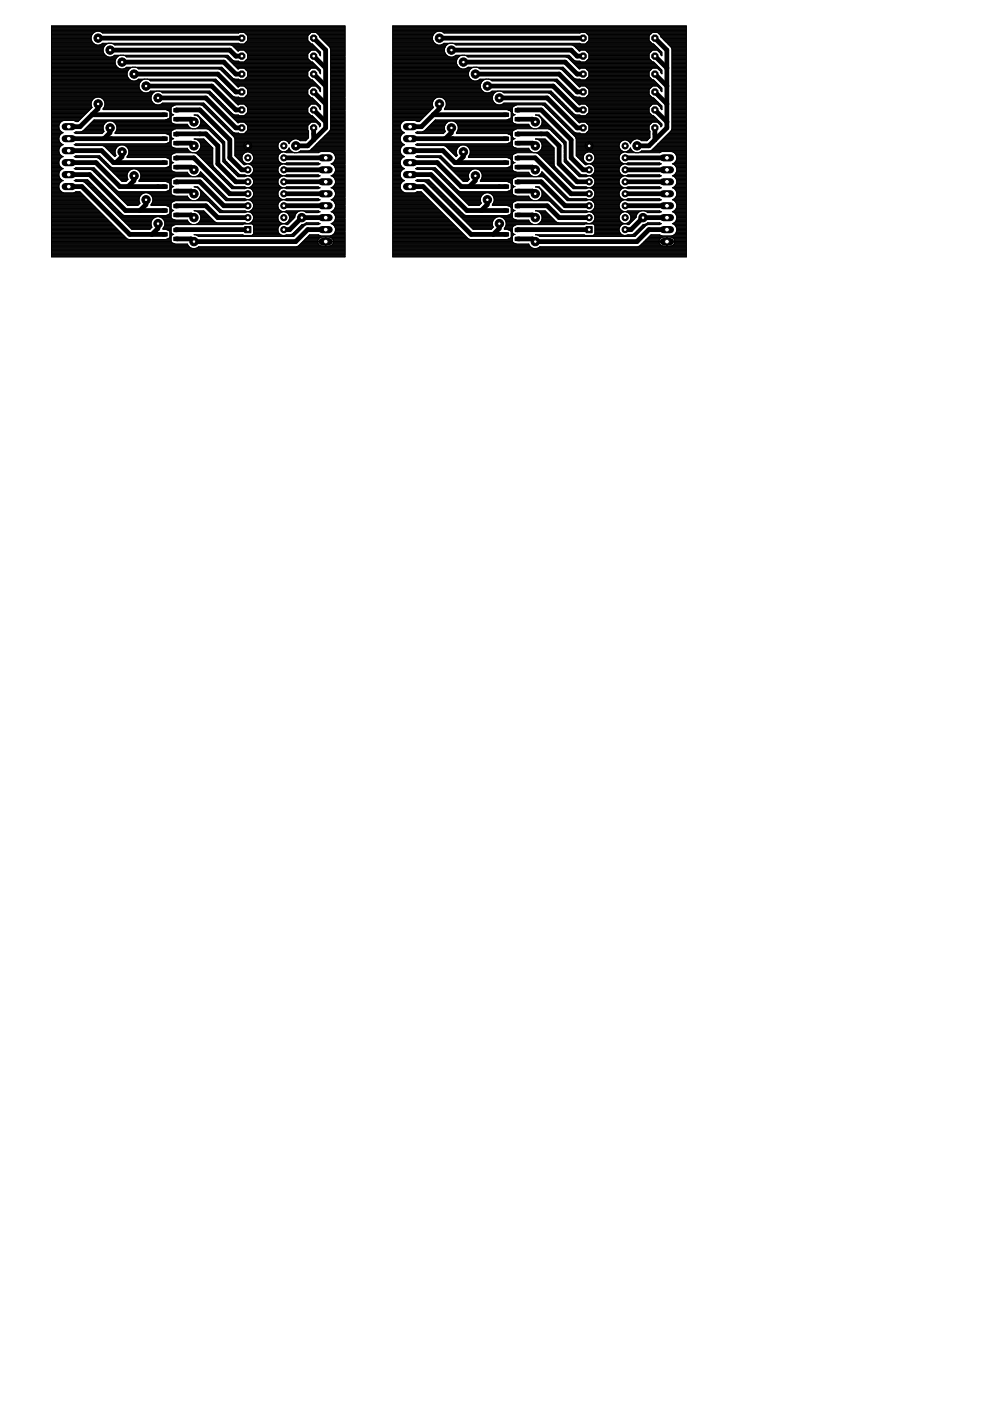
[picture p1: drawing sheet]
<svg xmlns="http://www.w3.org/2000/svg" width="210mm" height="297mm" viewBox="0 0 210 297" stroke-linecap="round" stroke-linejoin="round" font-family="sans-serif">
<g fill="#000" stroke="#000" stroke-width=".21">
<path d="M34.4 24h1.1v.7h-1.1zM34.4 29h1.1v.8h-1.1zM34.4 34.1h1.1v.7h-1.1zM34.4 39.2h1.1v.7h-1.1zM36.9 23h1v.7h-1zM36.9 24.9h1v.7h-1zM36.9 28.1h1v.7h-1zM36.9 30h1v.7h-1zM36.9 33.2h1v.7h-1zM36.9 35.1h1v.7h-1zM36.9 38.2h1v.8h-1zM106.8 24h1v.7h-1z"/>
<path d="M106.8 29h1v.8h-1zM106.8 34.1h1v.7h-1zM106.8 39.2h1v.7h-1zM109.2 23h1v.7h-1zM109.2 24.9h1v.7h-1zM109.2 28.1h1v.7h-1zM109.2 30h1v.7h-1zM109.2 33.2h1v.7h-1zM109.2 35.1h1v.7h-1zM109.2 38.2h1v.8h-1zM34.4 44.3h1.1v.7h-1.1zM34.4 49.3h1.1v.8h-1.1z"/>
<path d="M36.9 40.2h1v.7h-1zM36.9 43.3h1v.7h-1zM36.9 45.2h1v.7h-1zM36.9 48.4h1v.7h-1zM36.9 50.3h1v.7h-1zM106.8 44.3h1v.7h-1zM106.8 49.3h1v.8h-1zM109.2 40.2h1v.7h-1zM109.2 43.3h1v.7h-1zM109.2 45.2h1v.7h-1zM109.2 48.4h1v.7h-1zM109.2 50.3h1v.7h-1z"/>
<path d="M124.2 48h1.4v1.3h-1.4z"/>
</g>
<g fill="none" stroke="#000" stroke-width="1">
<path d="M20.8 8.1h30.5M23.3 10.6h25.4l1.3 1.3h1.3M25.9 13.2h21.6l2.5 2.5h1.3M28.4 15.7h17.8l3.8 3.8h1.3M30.9 18.2h14l5.1 5.1h1.3M66.5 8.1l2.5 2.5v16.5l-3.8 3.8h-2.5M66.5 11.9l2.5 2.5M66.5 15.7l2.5 2.5M66.5 19.5l2.5 2.5M93.2 8.1h30.4M95.7 10.6h25.4l1.3 1.3h1.2M98.2 13.2h21.6l2.6 2.5h1.2"/>
<path d="M100.8 15.7h17.8l3.8 3.8h1.2M103.3 18.2h14l5.1 5.1h1.2M138.9 8.1l2.5 2.5v16.5l-3.8 3.8h-2.6M138.9 11.9l2.5 2.5M138.9 15.7l2.5 2.5M138.9 19.5l2.5 2.5M14.6 29.4h20.3M14.6 34.5h5.8l5 5.1h9.5M14.6 31.9h6.9l2.6 2.6h10.8M14.6 39.6h2.8l10.1 10.1h7.4M14.6 37h4.4l7.6 7.6h8.3M19.5 24.3h15.4"/>
<path d="M20.8 22v1.1l-3.8 3.8h-2.4M23.3 27.1v1l-1.2 1.3M25.9 32.2v1l-1.3 1.3M28.4 37.3v1l-1.3 1.3M33.5 20.8h10.1l6.4 6.3h1.3M37.4 38.6l5-.1 5.1 5.1h5M37.4 28.4h6.2l2.6 2.5v3.8l3.8 3.8h2.5M37.4 23.4l5-.1 6.3 6.4v3.8l2.6 2.5h1.2M37.4 33.5h3.7l7.6 7.6h3.8M37.4 25.3h3.1l.6 .5M37.4 30.4h3.1l.6 .5M37.4 35.4h3.1l.6 .6"/>
<path d="M60.2 38.5h8.8M60.2 36h8.8M60.2 33.5h8.8M66.5 27.1v2.6M66.5 23.3l2.5 2.5M86.9 29.4h20.4M86.9 34.5h5.8l5.1 5.1h9.5M86.9 31.9h7l2.6 2.6h10.8M86.9 39.6h2.8l10.2 10.1h7.4M86.9 37h4.5l7.6 7.6h8.3M91.9 24.3h15.4M93.2 22v1.1l-3.9 3.8h-2.4"/>
<path d="M95.7 27.1v1l-1.3 1.3M98.2 32.2v1l-1.2 1.3M100.8 37.3v1l-1.3 1.3M105.9 20.8h10.1l6.4 6.3h1.2M109.7 38.6l5-.1 5.1 5.1h5.1M109.7 28.4h6.3l2.6 2.5v3.8l3.8 3.8h2.5M109.7 23.4l5-.1 6.4 6.4v3.8l2.5 2.5h1.3M109.7 25.3h3.2l.6 .5M109.7 33.5h3.8l7.6 7.6h3.8M109.7 30.4h3.2l.6 .5M109.7 35.4h3.2l.6 .6M132.5 38.5h8.9"/>
<path d="M132.5 36h8.9M132.5 33.5h8.9M138.9 27.1v2.6M138.9 23.3l2.5 2.5M30.9 42.4v1l-1.2 1.2M33.5 47.4v1l-1.3 1.3M37.4 43.7l6.2-.1 2.6 2.5h6.3M37.4 40.5h3.1l.6 .6M37.4 45.6h3.1l.6 .5M52.5 48.7h-15.1M60.2 43.6h8.8M60.2 41.1h8.8"/>
<path d="M69 46.1h-5l-2.6 2.6h-1.2M69 48.7h-3.8l-2.5 2.5h-21.6l-.6-.5h-3.1M103.3 42.4v1l-1.3 1.2M105.9 47.4v1l-1.3 1.3M109.7 43.7l6.3-.1 2.6 2.5h6.3M109.7 40.5h3.2l.6 .6M109.7 45.6h3.2l.6 .5M124.9 48.7h-15.2M132.5 43.6h8.9M132.5 41.1h8.9M141.4 46.1h-5.1l-2.5 2.6h-1.3M141.4 48.7h-3.8l-2.6 2.5h-21.5l-.6-.5h-3.2"/>
</g>
<g fill="none" stroke="#000" stroke-width=".21">
<path d="M10.9 5.5h62.3v48.9h-62.3zM10.9 6.8h9.1M10.9 6.6h62.3M10.9 13h13.5M10.9 10.8h11M10.9 18.3h18.6M10.9 19.4h19.1M10.9 19.7h21.6M10.9 20h21.3M10.9 19.9h21.4M10.9 19.6h19.6M10.9 19.5h19.3"/>
<path d="M10.9 19.3h19M10.9 19.1h18.9M10.9 19h18.8M10.9 18.9h18.7M10.9 18.8h18.7M10.9 18.6h18.6M10.9 18.5h18.6M10.9 18.4h18.6M10.9 18.2h18.6M10.9 18.1h18.6M10.9 17.9h18.6M10.9 17.8h18.6"/>
<path d="M10.9 17.7h18.7M10.9 17.6h18.8M10.9 17.4h18.8M10.9 17.3h18.9M10.9 17.2h19M10.9 17.1h17M10.9 17h16.7M10.9 16.8h16.6M10.9 16.7h16.5M10.9 16.6h16.3M10.9 16.5h16.3M10.9 16.4h16.2"/>
<path d="M10.9 16.2h16.2M10.9 16.1h16.1M10.9 16h16M10.9 15.9h16M10.9 15.7h16M10.9 15.6h16M10.9 15.5h16M10.9 15.4h16M10.9 15.3h16.1M10.9 15.2h16.2M10.9 15h16.2M10.9 14.9h16.3"/>
<path d="M10.9 14.8h16.4M10.9 14.7h16.5M10.9 14.5h14.5M10.9 14.4h14.2M10.9 14.3h14.1M10.9 14.2h13.9M10.9 14.1h13.8M10.9 13.9h13.7M10.9 13.8h13.7M10.9 13.7h13.6M10.9 13.6h13.6M10.9 13.5h13.5"/>
<path d="M10.9 13.3h13.5M10.9 13.2h13.5M10.9 13.1h13.5M10.9 12.9h13.5M10.9 12.7h13.6M10.9 12.6h13.6M10.9 12.5h13.7M10.9 12.4h13.7M10.9 12.3h13.8M10.9 12.1h13.9M10.9 12h12M10.9 11.9h11.7"/>
<path d="M10.9 11.8h11.5M10.9 11.7h11.4M10.9 11.5h11.3M10.9 11.4h11.2M10.9 11.3h11.1M10.9 11.2h11.1M10.9 11h11M10.9 10.9h11M10.9 10.7h11M10.9 10.6h11M10.9 10.5h11M10.9 10.3h11"/>
<path d="M10.9 10.2h11M10.9 10.1h11.1M10.9 10h11.1M10.9 9.8h11.2M10.9 9.7h11.3M10.9 9.6h11.4M10.9 9.5h9.5M10.9 9.4h9.2M10.9 9.2h9M10.9 9.1h8.9M10.9 9h8.7M10.9 8.9h8.6"/>
<path d="M10.9 8.8h8.6M10.9 8.6h8.6M10.9 8.5h8.5M10.9 8.4h8.4M10.9 8.3h8.4M10.9 8.2h8.4M10.9 8h8.4M10.9 7.9h8.4M10.9 7.8h8.4M10.9 7.7h8.5M10.9 7.6h8.5M10.9 7.4h8.6"/>
<path d="M10.9 7.3h8.6M10.9 7.2h8.7M10.9 7.1h8.8M10.9 7h9M10.9 6.7h9.4M10.9 6.5h62.3M10.9 6.3h62.3M10.9 6.2h62.3M10.9 6.1h62.3M10.9 6h62.3M10.9 5.9h62.3M10.9 5.8h62.3"/>
<path d="M10.9 5.6h62.3M19.3 7.8v.6l.3 .5M20 6.9l-.7 .9M20.5 6.6l-.5 .3M21.1 6.6l.7 .4h28.8l.2-.1M21.2 9.5h1.2M21.3 6.7h51.9M21.5 9.4h1M21.6 6.8h51.6M21.7 9.2h1.1M21.7 7h28.9M21.9 10.9a1.47 1.47 0 0 0 2.4 .8h24l1.1 1.1 .4 .2"/>
<path d="M21.9 10.3v.6M23 9.2l-.5 .2-.6 .9M23.6 9.2l.7 .3h24.6l.4 .2 1.1 1.1 .4-.2h1l.7 .8M23.8 12h1.2M23.8 9.2h26.9M24.1 11.9h1M24.1 9.4h42.2M24.2 11.8h1.2M24.3 9.5h42.1M24.4 12.9a1.48 1.48 0 0 0 .7 1.5 1.48 1.48 0 0 0 1.8-.2h20.1l2.4 2.4M25.6 11.7l-.6 .2-.6 1M26.2 11.7l.7 .4h20.8l.4 .2"/>
<path d="M26.3 14.5h1.2M26.4 11.8h22M26.6 14.4h1.1M26.6 11.9h21.9M26.8 14.3h1.2M26.8 12h21.8M28.1 14.2a1.47 1.47 0 0 0-1 2.2 1.47 1.47 0 0 0 2.3 .4h16.3l3.7 3.6 .4 .2M28.7 14.2l.7 .4h17l.4 .2M28.9 17.1h1.1M28.9 14.3h18.2M29.2 17h1M29.2 14.4h18"/>
<path d="M29.3 14.5h18M29.3 16.8h1.2M29.5 18.5a1.47 1.47 0 0 0 2.4 .8h12.6l4.9 4.9 .4 .2h.8l.2 .2M31.4 16.8h14.4M31.4 19.6h1.2M31.7 17h14.2M31.7 19.5h1.1M31.9 17.1h14.1M31.9 19.4h1.2M33.9 19.4h10.6M34.2 19.5h10.4M34.4 19.6h10.4"/>
<path d="M43.9 19.7h1M44.2 19.9h.8M44.3 19.9l-.4-.2h-9.4a1.47 1.47 0 0 0-1.7-.2 1.47 1.47 0 0 0-.8 1.6M44.3 19.9l.3 .3M44.4 20h.7M45.2 17.2h1M45.5 17.3l4.9 4.9 .4-.1h1l.7 .7v1M45.5 17.3l-.4-.1h-13.2a1.47 1.47 0 0 0-1.7-.3 1.47 1.47 0 0 0-.7 1.6M45.5 17.3h.8M45.6 17.4h.8M45.8 17.6h.7M45.9 17.7h.8"/>
<path d="M46 17.8h.8M46.1 17.9h.8M46.2 18.1h.8M46.4 18.2h.7M46.5 18.3h.7M46.5 14.7h.9M46.6 18.4h.8M46.7 18.5h.8M46.8 14.8l3.6 3.6 .4-.1M46.8 14.8h.8M46.8 18.6h.8M46.9 14.9h.8"/>
<path d="M47 18.8h.7M47 15h.8M47.1 18.9h.8M47.2 15.2h.7M47.2 19h.8M47.3 15.3h.7M47.3 19.1h.8M47.4 15.4h.8M47.5 19.3h.7M47.5 15.5h.8M47.6 19.4h.7M47.6 15.6h.8"/>
<path d="M47.7 19.5h.8M47.8 15.7h.7M47.8 12.1h.9M47.8 19.6h.8M47.9 15.9h.7M47.9 19.7h.8M48 16h.8M48 19.9h.8M48.1 12.3l2.3 2.3 .4-.1h1l.7 .7M48.1 12.3h.7M48.1 16.1h.8M48.2 20h.7"/>
<path d="M48.2 12.4h.8M48.2 16.2h.8M48.3 12.5h.8M48.4 16.4h.7M48.4 12.6h.8M48.5 16.5h.8M48.6 12.7h.7M48.6 16.6h.8M48.7 12.9h.8M48.7 16.7h1M48.8 13h1.8M48.9 16.8h1.8"/>
<path d="M48.9 13.1h1.8M49 17h17.2M49 13.2h17.3M49.1 17.1h17.3M49.1 9.6h17.4M49.1 13.3h17.3M49.2 17.2h17.3M49.3 13.5h17.2M49.3 17.3h17.3M49.3 9.7h17.3M49.4 13.6h17.3M49.4 17.4h17.3"/>
<path d="M49.5 9.8h17.2M49.5 13.7h17.3M49.6 17.6h17.2M49.6 10h17.3M49.6 13.8h17.3M49.7 17.7h17.3M49.7 10.1h17.3M49.8 13.9h17.2M49.8 17.8h17.3M49.8 10.2h17.3M49.9 14.1h17.3M49.9 17.9h17.3"/>
<path d="M50 10.3h17.2M50 14.2h17.3M50.1 18.1h17.2M50.1 10.5h17.3M50.1 14.3h17.3M50.2 18.2h17.2M50.2 10.6h17.3M50.2 14.4h17.3M50.3 18.3h17.3M50.3 10.7h.4M50.4 14.5h.3M50.4 18.4h.2"/>
<path d="M51.8 18.3l.7 .7v1l-.7 .7M51.8 6.9l.7 .7M51.8 13.1h14.2M51.8 10.7h14.2M51.8 9.2h14.1M51.9 16.8h14M51.9 14.5h14M51.9 7h14M51.9 13h13.9M51.9 10.8h13.9M51.9 18.4h13.9M52 9.1h13.8"/>
<path d="M52 16.7h13.8M52 14.7h13.8M52 7.1h13.8M52 18.5h13.7M52 12.9h13.7M52 10.9h13.7M52.1 9h13.6M52.1 16.6h13.6M52.1 14.8h13.6M52.1 7.2h13.5M52.2 18.6h13.4M52.2 12.7h13.4"/>
<path d="M52.2 11h13.4M52.2 16.5h13.3M52.2 14.9h13.3M52.2 8.9h13.4M52.2 7.3h13.3M52.3 18.8h13.2M52.3 12.6h13.2M52.3 11.2h13.2M52.3 8.8h13.1M52.3 16.4h13.1M52.3 15h13.1M52.4 7.4h13"/>
<path d="M52.4 18.9h13M52.4 12.5h13M52.4 11.3h12.9M52.5 8.6h12.8M52.5 16.2h12.8M52.5 15.2h12.8M52.5 7.6v1l-.7 .7h-1l-.2-.1h-28.8a1.43 1.43 0 0 1-2.2-.3M52.5 12.4l-.7 .7h-1l-.2-.1M52.5 16.2l-.7 .7h-1l-.2-.1-1.2-.2M52.5 19.4h12.8M52.5 19.7h12.8M52.5 20h12.8"/>
<path d="M52.5 19.9h12.8M52.5 19.6h12.8M52.5 19.5h12.8M52.5 19.3h12.8M52.5 19.1h12.8M52.5 19h12.8M52.5 16.1h12.8M52.5 16h12.8M52.5 15.9h12.8M52.5 15.7h12.8M52.5 15.6h12.8M52.5 15.5h12.8"/>
<path d="M52.5 15.4h12.8M52.5 15.3h12.8M52.5 12.4h12.8M52.5 12.3h12.8M52.5 12.1h12.8M52.5 12h12.8M52.5 11.9h12.8M52.5 11.8h12.8M52.5 11.7h12.8M52.5 11.5h12.8M52.5 11.4h12.8M52.5 8.5h12.8"/>
<path d="M52.5 8.4h12.8M52.5 8.3h12.8M52.5 8.2h12.8M52.5 8h12.8M52.5 7.9h12.8M52.5 7.8h12.8M52.5 7.7h12.8M52.5 7.6h12.8M52.5 11.4v1M52.5 15.2v1M65.3 11.4l.7-.8h1l.7 .8M65.3 12.4l.7 .7h.2l1.8 1.8v.7"/>
<path d="M65.3 11.4v1M66 6.9l-.7 .7v1l.7 .7h.2l1.8 1.8v.7l-.3-.4M66 18.3l-.7 .7v1l.7 .7M67 6.9l.7 .7v.2M67 18.3l.7 .7v.2M67.1 10.7h.5M67.1 14.5h.5M67.1 7h6.1M67.1 18.4h.6M67.2 10.8h.5M67.2 14.7h.6M67.2 7.1h6"/>
<path d="M67.3 18.5h.5M67.3 10.9h.5M67.3 14.8h.6M67.4 7.2h5.8M67.4 18.6h.5M67.4 11h.5M67.5 14.9h.5M67.5 7.3h5.7M67.5 18.8h.5M67.5 11.2h.5M67.6 15h.4M67.6 7.4h5.6"/>
<path d="M67.6 18.9h.4M67.6 11.3h.4M67.7 15.2h.3M67.7 7.6h5.5M67.7 19.1h.3M67.7 19h.3M67.7 15.4h.3M67.7 15.3h.3M67.7 11.5h.3M67.7 11.4h.3M67.7 7.8h5.5M67.7 7.7h5.5"/>
<path d="M67.7 7.8l2.3 2.2 .1 .4v16.9M67.8 19.3h.2M67.8 11.7h.2M67.8 15.5h.2M67.9 7.9h5.3M67.9 19.4h.1M67.9 11.8h.1M67.9 15.6h.1M68 15.6l-.3-.4-.7-.7h-1l-.7 .7v1l.7 .7h.2l1.8 1.8v.8l-.3-.3M68 8h5.2M68.1 8.2h5.1M68.2 8.3h5"/>
<path d="M68.3 8.4h4.9M68.5 8.5h4.7M68.6 8.6h4.6M68.7 8.8h4.5M68.8 8.9h4.4M68.9 9h4.3M69.1 9.1h4.1M69.2 9.2h4M69.3 9.4h3.9M69.4 9.5h3.8M69.5 9.6h3.7M69.7 9.7h3.5"/>
<path d="M69.8 9.8h3.4M69.9 10h3.3M70 10.1h3.2M70 10.2h3.2M70.1 10.3h3.1M70.1 13h3.1M70.1 10.8h3.1M70.1 18.3h3.1M70.1 19.4h3.1M70.1 19.7h3.1M70.1 20h3.1M70.1 19.9h3.1"/>
<path d="M70.1 19.6h3.1M70.1 19.5h3.1M70.1 19.3h3.1M70.1 19.1h3.1M70.1 19h3.1M70.1 18.9h3.1M70.1 18.8h3.1M70.1 18.6h3.1M70.1 18.5h3.1M70.1 18.4h3.1M70.1 18.2h3.1M70.1 18.1h3.1"/>
<path d="M70.1 17.9h3.1M70.1 17.8h3.1M70.1 17.7h3.1M70.1 17.6h3.1M70.1 17.4h3.1M70.1 17.3h3.1M70.1 17.2h3.1M70.1 17.1h3.1M70.1 17h3.1M70.1 16.8h3.1M70.1 16.7h3.1M70.1 16.6h3.1"/>
<path d="M70.1 16.5h3.1M70.1 16.4h3.1M70.1 16.2h3.1M70.1 16.1h3.1M70.1 16h3.1M70.1 15.9h3.1M70.1 15.7h3.1M70.1 15.6h3.1M70.1 15.5h3.1M70.1 15.4h3.1M70.1 15.3h3.1M70.1 15.2h3.1"/>
<path d="M70.1 15h3.1M70.1 14.9h3.1M70.1 14.8h3.1M70.1 14.7h3.1M70.1 14.5h3.1M70.1 14.4h3.1M70.1 14.3h3.1M70.1 14.2h3.1M70.1 14.1h3.1M70.1 13.9h3.1M70.1 13.8h3.1M70.1 13.7h3.1"/>
<path d="M70.1 13.6h3.1M70.1 13.5h3.1M70.1 13.3h3.1M70.1 13.2h3.1M70.1 13.1h3.1M70.1 12.9h3.1M70.1 12.7h3.1M70.1 12.6h3.1M70.1 12.5h3.1M70.1 12.4h3.1M70.1 12.3h3.1M70.1 12.1h3.1"/>
<path d="M70.1 12h3.1M70.1 11.9h3.1M70.1 11.8h3.1M70.1 11.7h3.1M70.1 11.5h3.1M70.1 11.4h3.1M70.1 11.3h3.1M70.1 11.2h3.1M70.1 11h3.1M70.1 10.9h3.1M70.1 10.7h3.1M70.1 10.6h3.1"/>
<path d="M70.1 10.5h3.1M83.3 5.5h62.2v48.9l-62.2 .1zM83.3 6.8h9.1M83.3 6.6h62.2M83.3 13h13.5M83.3 10.8h10.9M83.3 18.3h18.6M83.3 19.4h19.1M83.3 19.7h21.5M83.3 20h21.3M83.3 19.9h21.4M83.3 19.6h19.5"/>
<path d="M83.3 19.5h19.2M83.3 19.3h19M83.3 19.1h18.9M83.3 19h18.8M83.3 18.9h18.7M83.3 18.8h18.7M83.3 18.6h18.6M83.3 18.5h18.6M83.3 18.4h18.6M83.3 18.2h18.6M83.3 18.1h18.6M83.3 17.9h18.6"/>
<path d="M83.3 17.8h18.6M83.3 17.7h18.7M83.3 17.6h18.7M83.3 17.4h18.8M83.3 17.3h18.9M83.3 17.2h19M83.3 17.1h17M83.3 17h16.7M83.3 16.8h16.6M83.3 16.7h16.4M83.3 16.6h16.3M83.3 16.5h16.2"/>
<path d="M83.3 16.4h16.2M83.3 16.2h16.1M83.3 16.1h16.1M83.3 16h16M83.3 15.9h16M83.3 15.7h16M83.3 15.6h16M83.3 15.5h16M83.3 15.4h16M83.3 15.3h16.1M83.3 15.2h16.1M83.3 15h16.2"/>
<path d="M83.3 14.9h16.2M83.3 14.8h16.3M83.3 14.7h16.4M83.3 14.5h14.5M83.3 14.4h14.2M83.3 14.3h14M83.3 14.2h13.9M83.3 14.1h13.8M83.3 13.9h13.7M83.3 13.8h13.6M83.3 13.7h13.6M83.3 13.6h13.5"/>
<path d="M83.3 13.5h13.5M83.3 13.3h13.5M83.3 13.2h13.5M83.3 13.1h13.5M83.3 12.9h13.5M83.3 12.7h13.5M83.3 12.6h13.6M83.3 12.5h13.6M83.3 12.4h13.7M83.3 12.3h13.8M83.3 12.1h13.9M83.3 12h11.9"/>
<path d="M83.3 11.9h11.7M83.3 11.8h11.5M83.3 11.7h11.4M83.3 11.5h11.3M83.3 11.4h11.1M83.3 11.3h11.1M83.3 11.2h11M83.3 11h11M83.3 10.9h11M83.3 10.7h10.9M83.3 10.6h10.9M83.3 10.5h10.9"/>
<path d="M83.3 10.3h10.9M83.3 10.2h11M83.3 10.1h11M83.3 10h11.1M83.3 9.8h11.1M83.3 9.7h11.2M83.3 9.6h11.4M83.3 9.5h9.4M83.3 9.4h9.1M83.3 9.2h9M83.3 9.1h8.8M83.3 9h8.7"/>
<path d="M83.3 8.9h8.6M83.3 8.8h8.6M83.3 8.6h8.5M83.3 8.5h8.5M83.3 8.4h8.4M83.3 8.3h8.4M83.3 8.2h8.4M83.3 8h8.4M83.3 7.9h8.4M83.3 7.8h8.4M83.3 7.7h8.4M83.3 7.6h8.5"/>
<path d="M83.3 7.4h8.5M83.3 7.3h8.6M83.3 7.2h8.7M83.3 7.1h8.8M83.3 7h8.9M83.3 6.7h9.3M83.3 6.5h62.2M83.3 6.3h62.2M83.3 6.2h62.2M83.3 6.1h62.2M83.3 6h62.2M83.3 5.9h62.2"/>
<path d="M83.3 5.8h62.2M83.3 5.6h62.2M91.7 7.8v.6l.2 .5M92.3 6.9l-.6 .9M92.9 6.6l-.6 .3M93.5 6.6l.5 .3M93.6 9.5h1.2M93.7 6.7h51.8M93.9 9.4h1M94 6.8h51.5M94 6.9l.1 .1h28.9l.1-.1M94.1 9.2h1.1"/>
<path d="M94.1 7h28.9M94.2 10.3v.6M94.2 10.9a1.47 1.47 0 0 0 2.5 .8h23.9l1.2 1.1 .4 .2M95.4 9.2l-.5 .2-.7 .9M96 9.2l.7 .3h24.6l.4 .2 1.1 1.1 .3-.2h1l.8 .8M96.1 12h1.2M96.2 9.2h26.8M96.4 11.9h1.1M96.5 9.4h42.1M96.6 11.8h1.2M96.6 9.5h42.1M96.8 12.9v.5"/>
<path d="M96.8 13.4a1.46 1.46 0 0 0 2.4 .8h20.2l2.4 2.4M97.9 11.7l-.5 .2-.6 1M98.5 11.7l.7 .4h20.8l.4 .2M98.7 14.5h1.2M98.7 11.8h22M99 14.4h1M99 11.9h21.8M99.1 14.3h1.2M99.2 12h21.8M100.5 14.2a1.47 1.47 0 0 0-1.1 2.2 1.47 1.47 0 0 0 2.4 .4h16.3l3.7 3.6 .4 .2M101.1 14.2l.7 .4h17l.4 .2M101.2 17.1h1.2"/>
<path d="M101.2 14.3h18.2M101.5 14.4h18.1M101.5 17h1.1M101.7 16.8h1.2M101.7 14.5h18M101.9 18.5a1.47 1.47 0 0 0 2.4 .8h12.5l5 4.9 .4 .2h.8l.1 .2M102.1 17.4l-.2 .5v.6M103.8 16.8h14.4M103.8 19.6h1.1M104.1 17h14.2M104.1 19.5h1M104.2 17.1h14.2"/>
<path d="M104.2 19.4h1.2M106.3 19.4h10.6M106.6 19.5h10.4M106.8 19.6h10.3M116.3 19.7h1M116.6 19.9h.8M116.6 19.9l-.4-.2h-9.4a1.47 1.47 0 0 0-1.7-.2 1.47 1.47 0 0 0-.7 1.6M116.6 19.9l6.2 6.1 .3-.1M116.7 20h.8M117.6 17.2h.9M117.9 17.3h.8M117.9 17.3l4.9 4.9 .3-.1h1l.8 .7v1"/>
<path d="M117.9 17.3l-.4-.1h-13.2a1.43 1.43 0 0 0-2.2 .2M118 17.4h.8M118.1 17.6h.8M118.3 17.7h.7M118.4 17.8h.7M118.5 17.9h.8M118.6 18.1h.8M118.7 18.2h.8M118.9 18.3h.7M118.9 14.7h.9M119 18.4h.7M119.1 18.5h.8"/>
<path d="M119.2 14.8l3.6 3.6 .3-.1M119.2 14.8h.7M119.2 18.6h.8M119.3 14.9h.8M119.3 18.8h.8M119.4 15h.8M119.5 18.9h.7M119.5 15.2h.8M119.6 19h.7M119.7 15.3h.7M119.7 19.1h.8M119.8 15.4h.7"/>
<path d="M119.8 19.3h.8M119.9 15.5h.7M119.9 19.4h.8M120 15.6h.8M120.1 19.5h.7M120.1 15.7h.8M120.2 12.1h.9M120.2 19.6h.7M120.2 15.9h.8M120.3 19.7h.8M120.4 16h.7M120.4 19.9h.8"/>
<path d="M120.4 12.3l2.4 2.3 .3-.1h1l.8 .7v1l-.8 .7h-1l-.1-.1-1.2-.2M120.4 12.3h.8M120.5 16.1h.8M120.5 20h.8M120.6 12.4h.7M120.6 16.2h.8M120.7 12.5h.8M120.7 16.4h.8M120.8 12.6h.8M120.9 16.5h.7M120.9 12.7h.8M121 16.6h.7"/>
<path d="M121.1 12.9h.8M121.1 16.7h.9M121.2 16.8h1.8M121.3 13.1h1.8M121.3 17h17.3M121.4 13.2h17.3M121.5 17.1h17.2M121.5 9.6h17.4M121.5 13.3h17.3M121.6 17.2h17.3M121.6 13.5h17.3M121.7 17.3h17.3"/>
<path d="M121.7 9.7h17.3M121.8 13.6h17.2M121.8 17.4h17.3M121.8 9.8h17.3M121.9 13.7h17.2M121.9 17.6h17.3M122 10h17.2M122 13.8h17.3M122.1 17.7h17.2M122.1 10.1h17.2M122.1 13.9h17.3M122.2 17.8h17.2"/>
<path d="M122.2 10.2h17.3M122.3 14.1h17.2M122.3 17.9h17.3M122.3 10.3h17.3M122.4 14.2h17.2M122.4 18.1h17.3M122.4 10.5h17.3M122.5 14.3h17.3M122.5 18.2h17.3M122.6 10.6h17.2M122.6 14.4h17.3M122.7 18.3h17.2"/>
<path d="M122.7 10.7h.4M122.7 14.5h.3M122.8 18.4h.2M124.1 6.9l.8 .7v1l-.8 .7h-1l-.1-.1h-28.9a1.43 1.43 0 0 1-2.2-.3M124.1 18.3l.8 .7v1l-.8 .7M124.2 13.1h14.1M124.2 10.7h14.1M124.2 9.2h14.1M124.2 16.8h14.1M124.2 14.5h14.1M124.2 7h14M124.3 18.4h13.9"/>
<path d="M124.3 13h13.9M124.3 10.8h13.9M124.3 9.1h13.9M124.4 16.7h13.7M124.4 14.7h13.7M124.4 7.1h13.7M124.4 18.5h13.7M124.4 12.9h13.7M124.4 10.9h13.7M124.5 14.8h13.5M124.5 9h13.5M124.5 16.6h13.5"/>
<path d="M124.5 7.2h13.5M124.5 18.6h13.5M124.5 12.7h13.5M124.5 11h13.4M124.6 8.9h13.3M124.6 16.5h13.3M124.6 14.9h13.3M124.6 7.3h13.3M124.6 18.8h13.3M124.7 12.6h13.1M124.7 11.2h13.1M124.7 8.8h13.1"/>
<path d="M124.7 16.4h13.1M124.7 15h13.1M124.7 7.4h13.1M124.8 18.9h12.9M124.8 12.5h12.9M124.8 11.3h12.9M124.8 8.6h12.9M124.8 16.2h12.8M124.8 15.2h12.9M124.8 7.6h12.8M124.9 11.4v1M124.9 12.4l-.8 .7-2.9-.1"/>
<path d="M124.9 19.4h12.7M124.9 19.7h12.7M124.9 20h12.7M124.9 19.9h12.7M124.9 19.6h12.7M124.9 19.5h12.7M124.9 19.3h12.7M124.9 19.1h12.7M124.9 19h12.7M124.9 16.1h12.7M124.9 16h12.7M124.9 15.9h12.7"/>
<path d="M124.9 15.7h12.7M124.9 15.6h12.7M124.9 15.5h12.7M124.9 15.4h12.7M124.9 15.3h12.7M124.9 12.4h12.7M124.9 12.3h12.7M124.9 12.1h12.7M124.9 12h12.7M124.9 11.9h12.7M124.9 11.8h12.7M124.9 11.7h12.7"/>
<path d="M124.9 11.5h12.7M124.9 11.4h12.7M124.9 8.5h12.7M124.9 8.4h12.7M124.9 8.3h12.7M124.9 8.2h12.7M124.9 8h12.7M124.9 7.9h12.7M124.9 7.8h12.7M124.9 7.7h12.7M137.6 11.4l.7-.8h1.1l.7 .8M137.6 12.4l.7 .7h.3l1.7 1.8v.7"/>
<path d="M137.6 11.4v1M138.3 6.9l-.7 .7v1l.7 .7h.3l1.7 1.8v.7l-.2-.4M138.3 18.3l-.7 .7v1l.7 .7M139.4 6.9l.7 .7M139.4 10.7h.6M139.5 14.5h.5M139.5 7h6M139.5 18.4h.6M139.5 10.8h.6M139.6 14.7h.5M139.6 7.1h5.9M139.6 18.5h.6"/>
<path d="M139.7 10.9h.5M139.7 14.8h.6M139.7 7.2h5.8M139.8 18.6h.5M139.8 11h.5M139.8 14.9h.5M139.8 7.3h5.7M139.9 18.8h.4M139.9 11.2h.4M140 15h.3M140 7.4h5.5M140 18.9h.3"/>
<path d="M140 11.3h.3M140.1 15.2h.2M140.1 7.6h5.4M140.1 7.6v.2M140.1 7.8l2.2 2.2 .2 .4v16.9M140.1 19.1h.2M140.1 19h.2M140.1 15.4h.2M140.1 15.3h.2M140.1 11.5h.2M140.1 11.4h.2M140.1 7.8h5.4"/>
<path d="M140.1 7.7h5.4M140.1 19.3h.2M140.1 11.7h.2M140.2 15.5h.1M140.2 7.9h5.3M140.3 19.4h.1M140.3 11.8h.1M140.3 15.6h.1M140.3 15.6l-.2-.4-.7-.7h-1.1l-.7 .7v1l.7 .7h.3l1.7 1.8v.8l-.2-.5-.7-.7M140.3 8h5.2M140.5 8.2h5M140.6 8.3h4.9"/>
<path d="M140.7 8.4h4.8M140.8 8.5h4.7M140.9 8.6h4.6M141.1 8.8h4.4M141.2 8.9h4.3M141.3 9h4.2M141.4 9.1h4.1M141.5 9.2h4M141.7 9.4h3.8M141.8 9.5h3.7M141.9 9.6h3.6M142 9.7h3.5"/>
<path d="M142.2 9.8h3.3M142.3 10h3.2M142.3 10.1h3.2M142.4 10.2h3.1M142.5 10.3h3M142.5 13h3M142.5 10.8h3M142.5 18.3h3M142.5 19.4h3M142.5 19.7h3M142.5 20h3M142.5 19.9h3"/>
<path d="M142.5 19.6h3M142.5 19.5h3M142.5 19.3h3M142.5 19.1h3M142.5 19h3M142.5 18.9h3M142.5 18.8h3M142.5 18.6h3M142.5 18.5h3M142.5 18.4h3M142.5 18.2h3M142.5 18.1h3"/>
<path d="M142.5 17.9h3M142.5 17.8h3M142.5 17.7h3M142.5 17.6h3M142.5 17.4h3M142.5 17.3h3M142.5 17.2h3M142.5 17.1h3M142.5 17h3M142.5 16.8h3M142.5 16.7h3M142.5 16.6h3"/>
<path d="M142.5 16.5h3M142.5 16.4h3M142.5 16.2h3M142.5 16.1h3M142.5 16h3M142.5 15.9h3M142.5 15.7h3M142.5 15.6h3M142.5 15.5h3M142.5 15.4h3M142.5 15.3h3M142.5 15.2h3"/>
<path d="M142.5 15h3M142.5 14.9h3M142.5 14.8h3M142.5 14.7h3M142.5 14.5h3M142.5 14.4h3M142.5 14.3h3M142.5 14.2h3M142.5 14.1h3M142.5 13.9h3M142.5 13.8h3M142.5 13.7h3"/>
<path d="M142.5 13.6h3M142.5 13.5h3M142.5 13.3h3M142.5 13.2h3M142.5 13.1h3M142.5 12.9h3M142.5 12.7h3M142.5 12.6h3M142.5 12.5h3M142.5 12.4h3M142.5 12.3h3M142.5 12.1h3"/>
<path d="M142.5 12h3M142.5 11.9h3M142.5 11.8h3M142.5 11.7h3M142.5 11.5h3M142.5 11.4h3M142.5 11.3h3M142.5 11.2h3M142.5 11h3M142.5 10.9h3M142.5 10.7h3M142.5 10.6h3"/>
<path d="M142.5 10.5h3M10.9 25.5h5.9M10.9 25.8h2.1M10.9 23.2h8.2M10.9 25.4h6M10.9 27.9h2.1M10.9 28.3h2.1M10.9 25.6h2.4M10.9 30.3h2M10.9 30.5h2.1M10.9 35.4h2M10.9 33h2.1"/>
<path d="M10.9 38.7h1.9M10.9 30.1h1.8M10.9 34.7h1.6M10.9 34.8h1.6M10.9 37.2h1.6M10.9 37.1h1.6M10.9 24.3h7.1M10.9 22.5h8.5M10.9 22.3h8.4M10.9 34.9h1.7M10.9 39.9h1.6M10.9 36.4h1.7"/>
<path d="M10.9 34.4h1.6M10.9 32.4h1.7M10.9 27.6h1.8M10.9 37.3h1.6M10.9 39.8h1.6M10.9 39.6h1.6M10.9 31.4h1.7M10.9 29.4h1.6M10.9 37.7h1.8M10.9 34.6h1.6M10.9 20.7h9.3M10.9 20.6h21.1"/>
<path d="M10.9 24.6h6.9M10.9 32h1.6M10.9 32.2h1.6M10.9 29.9h1.7M10.9 25.9h2M10.9 28.2h2.4M10.9 40h1.7M10.9 39.5h1.6M10.9 39.4h1.6M10.9 39.3h1.6M10.9 39.1h1.7M10.9 39h1.7"/>
<path d="M10.9 38.9h1.8M10.9 38.8h1.8M10.9 38.5h2.1M10.9 38.4h2.2M10.9 38.3h2.5M10.9 38.2h2.2M10.9 38.1h2.1M10.9 37.9h1.9M10.9 37.8h1.8M10.9 37.6h1.7M10.9 37.4h1.7M10.9 37h1.6"/>
<path d="M10.9 36.9h1.6M10.9 36.7h1.6M10.9 36.6h1.7M10.9 36.5h1.7M10.9 36.2h1.8M10.9 36.1h1.9M10.9 36h2.1M10.9 35.9h2.2M10.9 35.8h2.5M10.9 35.6h2.3M10.9 35.5h2.1M10.9 35.3h1.8"/>
<path d="M10.9 35.2h1.8M10.9 35.1h1.7M10.9 34.3h1.6M10.9 34.2h1.6M10.9 34.1h1.7M10.9 34h1.7M10.9 33.8h1.7M10.9 33.7h1.8M10.9 33.6h1.9M10.9 33.5h2M10.9 33.4h2.2M10.9 33.2h2.5"/>
<path d="M10.9 33.1h2.3M10.9 32.9h2M10.9 32.7h1.8M10.9 32.6h1.8M10.9 32.5h1.7M10.9 32.3h1.6M10.9 31.9h1.6M10.9 31.8h1.6M10.9 31.7h1.6M10.9 31.5h1.6M10.9 31.3h1.7M10.9 31.2h1.8"/>
<path d="M10.9 31.1h1.9M10.9 30.9h2M10.9 30.8h2.2M10.9 30.7h2.4M10.9 30.6h2.3M10.9 30.2h1.9M10.9 30h1.7M10.9 29.7h1.6M10.9 29.6h1.6M10.9 29.5h1.6M10.9 29.3h1.6M10.9 29.1h1.6"/>
<path d="M10.9 29h1.6M10.9 28.9h1.7M10.9 28.8h1.7M10.9 28.7h1.8M10.9 28.5h1.9M10.9 28.4h2M10.9 28h2.3M10.9 27.8h2M10.9 27.7h1.9M10.9 27.5h1.7M10.9 27.3h1.7M10.9 27.2h1.6"/>
<path d="M10.9 27.1h1.6M10.9 27h1.6M10.9 26.8h1.6M10.9 26.7h1.6M10.9 26.6h1.6M10.9 26.5h1.6M10.9 26.4h1.7M10.9 26.2h1.7M10.9 26.1h1.8M10.9 26h1.9M10.9 25.3h6.1M10.9 25.2h6.3"/>
<path d="M10.9 25h6.4M10.9 24.9h6.5M10.9 24.8h6.6M10.9 24.7h6.8M10.9 24.4h7M10.9 24.2h7.2M10.9 24.1h7.3M10.9 24h7.5M10.9 23.8h7.6M10.9 23.7h7.7M10.9 23.6h7.8M10.9 23.5h8"/>
<path d="M10.9 23.3h8.1M10.9 23.1h8.3M10.9 23h8.4M10.9 22.9h8.6M10.9 22.8h8.6M10.9 22.6h8.6M10.9 22.4h8.4M10.9 22.1h8.4M10.9 22h8.4M10.9 21.9h8.4M10.9 21.8h8.4M10.9 21.7h8.5"/>
<path d="M10.9 21.5h8.5M10.9 21.4h8.6M10.9 21.3h8.6M10.9 21.2h8.7M10.9 21.1h8.8M10.9 20.9h8.9M10.9 20.8h9.1M10.9 20.4h21.1M10.9 20.3h21.2M10.9 20.2h21.2M10.9 20.1h21.3M12.5 39.3a1.36 1.36 0 0 0 1 1.6h2.1l.5-.3h.8l10 10 .4 .2h7.9l.5-.2 .3-.3v-1.2"/>
<path d="M12.5 26.6a1.27 1.27 0 0 0 .9 1.5l-.3 .2M12.5 34.2a1.31 1.31 0 0 0 .9 1.6l-.7 .5-.2 .4M12.5 36.7a1.31 1.31 0 0 0 .9 1.6l-.7 .5-.2 .5M12.5 32.2l.2 .5 .7 .5-.3 .2M12.7 28.7a1.34 1.34 0 0 0 .7 2l-.3 .1M12.7 26.1l-.2 .5M13.1 30.8l-.4 .4-.2 1M13.1 33.4l-.4 .3-.2 .5M13.1 28.3l-.4 .4M13.1 25.7l-.4 .4M13.5 25.5l-.4 .2M15.6 25.5l.5 .3h.5"/>
<path d="M15.7 38.3l.4-.2h2.5l7.4 7.5M15.7 38.3l.4 .1M15.8 38.3h3M15.8 35.8h4.3M15.8 33.2h5.5M15.8 30.7h20.5M15.8 25.6h.9M15.8 28.2h6M15.9 28h6M16 33.1h5.2M16 30.6h20.3M16 35.6h4"/>
<path d="M16 38.2h2.6M16 38.4h2.9M16.1 35.9h4.1M16.1 38.4l1.5 .1 .4 .2M16.1 28.3h5.6M16.1 30.8l5.7 .1 .4 .1 2.1 2.2 .3-.2-.2-1.1M16.1 33.4h4.5l.7 .5M16.1 33.4l-.4-.2 .4-.2h5l2.4 2.4 .4 .2h11.3l1.1-.2M16.1 35.9l-.4-.1 .4-.2h3.8l4.9 4.9M16.1 35.9h3.1l.4 .2 7.5 7.5h2.1l.5-.5M16.1 33.4h5.3M16.1 30.8h9.3"/>
<path d="M16.1 28.3h.1M17.5 27.8h4.5M17.7 27.7h4.3M17.7 38.5h1.3M17.8 27.6h4.1M17.9 27.5h4M18 38.7l10 9.9h3.8l.4-.4M18 38.7h1.1M18 27.3h3.9M18.1 38.8h1.2M18.2 27.2h3.7M18.2 38.9h1.2"/>
<path d="M18.3 27.1h3.6M18.4 39h1.1M18.4 27h3.5M18.5 39.1h1.1M18.5 26.8h3.4M18.6 39.3h1.1M18.6 26.7h3.3M18.7 39.4h1.2M18.8 26.6h3.2M18.8 39.5h1.2M18.9 26.5h3.1M18.9 39.6h1.2"/>
<path d="M19 26.4h3.1M19.1 39.8h1.1M19.1 26.2h3M19.2 39.9h1.1M19.2 26.1h3.1M19.3 40h1.2M19.3 21.8l.2 1-3 3M19.4 26h3M19.4 36h1M19.5 25.9h3M19.6 25.8h3.2M19.6 36.1h.9"/>
<path d="M19.7 25.6h16.6M19.8 36.2h.8M19.9 25.5h16.4M19.9 36.4h.8M20 20.8l.5-.2h.6l.5 .2M20 20.8l-.4 .4-.3 .6M20 36.5h.8M20.1 36.6h.9M20.3 36.7h.8M20.4 36.9h.8M20.5 37h.8M20.6 37.1h.8"/>
<path d="M20.7 37.2h.9M20.7 33.5h.9M20.8 37.3h.9M21 37.4h.8M21 33.6h.7M21.1 37.6h.8M21.1 33.7h.7M21.2 37.7h.9M21.2 33.8h.7M21.3 33.9l4.6 4.6h.8l.4-.5M21.3 37.8h.9M21.4 20.7h10.6"/>
<path d="M21.4 34h.7M21.5 37.9h.8M21.5 34.1h.7M21.6 38.1h.8M21.6 34.2h.7M21.6 20.8l.4 .4 .2 .6M21.6 20.8h10.4M21.7 38.2h.8M21.7 34.3h.7M21.8 20.9h10.2M21.8 38.3h.8M21.8 34.4h.7"/>
<path d="M21.9 23v.2h14.4M21.9 23.1h14.4M21.9 21.1h10.1M21.9 26.8l.2 1.1-.5 .4M21.9 23h14.4M21.9 38.4h.9M21.9 34.6h.7M21.9 30.9h3.2M22 21.2h10.1M22 27.9h-5.9l-.4 .2 .4 .2M22 22.9h14.3M22 22.9l-.1 .1"/>
<path d="M22.1 38.5h.8M22.1 21.3h10M22.1 34.7h.7M22.1 22.8h14.2M22.1 22.6h14.3M22.1 21.4h10.1M22.2 21.5h10M22.2 38.7h.8M22.2 22.5h14.4M22.2 34.8h.7M22.2 31.1h2.7M22.2 21.7h10.1"/>
<path d="M22.2 22.4h14.7M22.2 22.3h14.9M22.2 22.1h10.8M22.2 22h10.5M22.2 21.9h10.4M22.2 21.8h10.2M22.2 21.8v.5l-.2 .6M22.3 38.8h.8M22.3 34.9h.7M22.3 31.2h2.5M22.4 38.9h.9M22.4 35.1h.7"/>
<path d="M22.4 31.3h2.3M22.5 25.9l-.6 .9M22.5 39h.9M22.6 31.4h2M22.6 35.2h.7M22.7 39.1h.8M22.7 35.3h.7M22.7 31.5h1.9M22.8 39.3h.8M22.8 35.4h.7M22.8 31.7h1.7M22.9 39.4h.8"/>
<path d="M22.9 35.5h.9M22.9 31.8h1.6M23 39.5h.9M23 25.7l-.5 .2M23.1 35.6h13.2M23.1 31.9h1.3M23.1 39.6h.9M23.2 32h1.2M23.2 35.8h13.1M23.3 39.8h.8M23.3 32.2h1.1M23.3 35.9h4.6"/>
<path d="M23.4 39.9h.8M23.4 36h4.2M23.4 32.3h1M23.5 40h.8M23.5 32.4h.9M23.5 36.1h4M23.6 25.7l.6 .2M23.6 36.2h3.8M23.6 32.5h.8M23.8 36.4h3.4M23.8 32.6h.7M23.9 25.8h12.4"/>
<path d="M23.9 36.5h3.3M23.9 32.7h.6M24 36.6h3.1M24 32.9h.6M24.1 33h.5M24.1 36.7h3M24.2 25.9h12.1M24.2 25.9l.4 .4 .2 .5M24.3 36.9h2.7M24.3 33.1h.1M24.3 26h12.1M24.4 37h2.5"/>
<path d="M24.4 31.9a1.49 1.49 0 0 1 1.5-1.2 1.49 1.49 0 0 1 1.4 1.2M24.4 28.2h11.9M24.4 26.1h12.1M24.5 28h11.8M24.5 37.1h2.4M24.5 26.2h12.4M24.6 27.9h11.7M24.6 27.9l-.2 .4h11.9M24.6 26.4h15.1M24.6 37.2h2.3M24.6 27.8h11.7M24.6 26.5h15.2"/>
<path d="M24.7 27.7h11.7M24.7 26.6h15.1M24.7 27.6l12.1-.1 .4-.2h6.7l.4 .2 2.8 2.8M24.7 37.3h2.2M24.7 26.7h15.2M24.8 27.5h12.1M24.8 27.3h12.4M24.8 27.2h15.8M24.8 27.1h15.5M24.8 27h15.4M24.8 26.8h15.2M24.8 26.8v.6l-.2 .5"/>
<path d="M24.8 37.4h2.1M25 37.6h1.9M25.1 37.7h1.9M25.2 37.8h1.9M25.3 37.9h1.8M25.5 38.1h1.6M25.6 38.2h1.4M25.7 38.3h1.2M25.8 38.4h1M26.4 30.8h9.9M26.7 30.9h9.6M26.8 31.1h9.6"/>
<path d="M26.9 31.2h9.6M26.9 33.4h9.4M26.9 33.2h9.4M26.9 37v.6M26.9 37.6l.2 .4M27 33.1h9.3M27.1 31.3h9.8M27.1 33l-.2 .4h8.3l.5 .1 .3 .4v1.2l-.3 .3M27.1 33h9.2M27.1 31.4h12.6l.6 .8M27.2 32.9h9.1M27.2 31.5h12.6"/>
<path d="M27.2 32.7h9.3M27.2 31.7h12.6M27.3 32.6h9.3M27.3 31.8h12.6M27.3 32.4h17.8M27.3 32h12.9M27.3 32.2h13M27.3 32.5h9.6M27.3 32.3h13.2M27.3 31.9h12.7M27.3 31.9v.6M27.3 32.5l-.2 .5"/>
<path d="M28.9 35.9h7.4M29.2 36h7.1M29.3 36.1h7.1M29.4 36.2h7.1M29.5 38.2v.3h5.7l1.1 .2M29.5 38.4h6.8M29.5 38.3h6.8M29.6 36.4l7.2-.1 .3 .2h2.6l.6 .7M29.6 38.2h6.7M29.7 36.4a1.5 1.5 0 0 0-1.6-.6 1.5 1.5 0 0 0-1.2 1.2M29.7 38.1h6.6M29.7 36.5h7.4"/>
<path d="M29.7 36.4l.2 .6M29.7 37.9h6.7M29.7 36.6h10.1M29.8 37.8h6.7M29.8 36.7h10M29.8 37.7l12.8-.2 .4 .1 4.9 4.9h4a1.21 1.21 0 0 1 1.9 .9M29.8 36.9h10.1M29.9 37.2h10.4M29.9 37.1h10.2M29.9 37.3h10.6M29.9 37.6h7M29.9 37.4h10.9"/>
<path d="M29.9 37h10.1M29.9 37v.6M29.9 37.6l-.4 .6M32 21.1a1.49 1.49 0 0 0 2.3 .9M34 22.1h9.5M34.3 22h9.1M34.3 22l.2-.2h8.7l6.2 6.2M34.4 21.9h8.8M35.2 23.2l.5 .2 .3 .3v1.2M35.2 28.3l.5 .2 .3 .3v1.2l-.3 .3M35.2 35.5h1.1M35.3 38.5h1"/>
<path d="M35.3 33.5h1M35.4 28.4h.9M35.4 23.3h.9M35.5 25.3h.8M35.7 38.6l.3 .4v1.2l-.3 .3M35.7 33.6h.6M35.8 28.5h.5M35.8 23.5h.5M35.8 30.2h.5M35.8 25.2h.5M35.8 35.3h.5M35.8 38.8h.5"/>
<path d="M35.9 33.7h.4M35.9 28.7h.4M35.9 23.6h.4M35.9 25h.4M35.9 30.1h.4M35.9 35.2h.4M36 38.9h.3M36 33.8h.3M36 28.8h.3M36 23.7h.3M36 24.9l-.3 .4-.5 .1M36 34.7h.4"/>
<path d="M36 34.8h.3M36 34.9h.3M36 39.9h.3M36 34.4l.8 .1-.5 .3v1.2l.3 .3M36 39.8h.4M36 39.6h.6M36 29.4h.8l-.5 .4v1.1M36 34.6h.6M36 24.6h.4M36 29.9h.3M36 40h.3M36 39.5h.6"/>
<path d="M36 39.4h.5M36 39.3h.3M36 39.1h.3M36 39h.3M36 35.1h.3M36 34.3h.5M36 34.2h.4M36 34.1h.3M36 34h.3M36 30h.3M36 29.7h.3M36 29.6h.4"/>
<path d="M36 29.5h.5M36 29.3h.5M36 29.1h.4M36 29h.3M36 28.9h.3M36 24.9h.3M36 24.8h.3M36 24.7h.3M36 24.4h.5M36 24.2h.5M36 24.1h.4M36 24h.3"/>
<path d="M36 23.8h.3M36.3 25.4h-16.3l-2.4 2.4-.4 .1M36.3 30.3l-1.1 .2M36.3 30.5h-20.2l-.4 .2 .4 .1M36.3 24.7v1.2l.3 .3 .5 .2h2.6l.6 .7M36.3 24l.5 .3h-.8M36.3 24v-1.2l.3-.3 .6-.3h5.4l.4 .2 6.6 6.6 .2 .4v3.6M36.3 30.9l.3 .4 .5 .1M36.6 37.7l-.3 .3v1.2l.5 .4-.5 .3v1.2M36.6 24.3l-.3 .4M36.6 27.5l-.3 .4v1.1l.3 .4M37.2 32.4l-.6 .2-.3 .3v1.2l.3 .4"/>
<path d="M40.3 27.1l.5 .2M40.3 37.2l.5 .3M40.3 32.2l.5 .2M41.2 24.4h.7l5.7 5.7M41.2 39.6h.7l4.9 4.9 .4 .2M41.2 29.5h2l1.9 1.9v3.5M41.2 24.4h.1M41.2 29.5h.1M41.2 39.6h.1M41.3 32.4l.4 .2 7.5 7.4h2.7l.4-.1M41.4 37.4h2.2M41.4 24.4l.9 .6"/>
<path d="M41.4 29.5l.9 .6M41.4 39.6l.5 .2M41.5 29.5h1.7M41.5 24.4h.5M41.6 32.5h3.5M41.6 27.2h3.1M41.7 32.3h3.4M41.7 37.3h1.8M41.7 39.8h.4M41.8 29.6h1.5M41.8 24.6h.3M41.8 32.6h3.3"/>
<path d="M41.9 32.7h3.2M41.9 32.2l-.5 .2M41.9 27.1h2.7M41.9 27.1l-.5 .2M41.9 37.2l.6-.8 5.6 5.6 .4 .1M41.9 37.2l-.5 .3M41.9 39.8l.7 1M42 37.2h1.3M42 39.9h.2M42 32.2h3.1M42 29.7h1.5M42 24.7h.2"/>
<path d="M42 32.9h3.1M42.1 32h3M42.1 27h2.4M42.1 37.1h1.1M42.1 40h.2M42.1 29.9h1.5M42.1 24.8h.2M42.2 33h2.9M42.2 26.8h2.2M42.2 31.9h2.9M42.2 37h.9M42.2 30h1.5"/>
<path d="M42.2 24.9h.3M42.3 33.1h2.8M42.3 26.7h2M42.3 36.9h.7M42.3 31.8h2.8M42.3 30.1h1.5M42.3 25l.3 .6M42.3 30.1a1.45 1.45 0 0 1-.4 2.1M42.4 25h.2M42.4 36.7h.4M42.4 31.7h2.7M42.4 26.6h1.8"/>
<path d="M42.4 33.2h2.7M42.4 30.2h1.6M42.4 25.2h.3M42.4 31.5h2.7M42.4 26.5h1.6M42.4 30.3h1.7M42.4 36.6h.3M42.4 25.3h.4M42.5 26.4h1.4M42.5 30.5h1.7M42.5 31.4h2.6M42.5 36.5h.1"/>
<path d="M42.5 25.4h.4M42.5 33.4h2.6M42.5 31.3h2.5M42.5 26.2h1.3M42.5 25.5h.6M42.5 30.6h1.8M42.6 25.8h.7M42.6 25.6h.6M42.6 25.9h.8M42.6 31.2h2.3M42.6 31.1h2.2M42.6 30.9h2.1"/>
<path d="M42.6 30.8h2M42.6 30.7h1.8M42.6 26.1h1.1M42.6 26h.9M42.6 25.6v.5M42.6 26.1l-.7 1M42.6 33.5h2.5M42.7 22.3h.9M42.8 33.6h2.3M42.9 37.6h.8M42.9 33.7h2.2M42.9 22.4h.8"/>
<path d="M43 33.8h2.1M43.1 37.7h.7M43.1 22.5h.8M43.1 34h2M43.2 37.8h.7M43.2 22.6h.8M43.2 34.1h1.9M43.3 37.9h.7M43.3 22.8h.8M43.4 34.2h1.7M43.4 38.1h.8M43.5 22.9h.7"/>
<path d="M43.5 34.3h1.6M43.5 38.2h.8M43.6 23h.7M43.6 34.4h1.5M43.6 38.3h.8M43.7 23.1h.7M43.7 34.6h1.4M43.8 38.4h.7M43.8 23.2h.8M43.8 34.7h1.3M43.9 38.5h.8M43.9 27.3h1"/>
<path d="M43.9 23.3h.8M44 34.8h1.1M44 38.7h.8M44 23.5h.8M44.1 34.9h1M44.1 38.8h.8M44.2 23.6h.7M44.2 35.1h.9M44.2 27.5h.8M44.3 38.9h.7M44.3 23.7h.8M44.3 35.2h.9"/>
<path d="M44.3 27.6h.8M44.4 39h.7M44.4 23.8h.8M44.4 35.3h.9M44.5 27.7h.7M44.5 39.1h.8M44.5 20.1h.8M44.5 24h.8M44.6 20.2l5.8 5.8 .4-.1M44.6 35.4h.7M44.6 27.8h.8M44.6 20.2h.8"/>
<path d="M44.6 39.3h.8M44.7 24.1h.7M44.7 35.5h.7M44.7 27.9h.8M44.7 20.3h.8M44.7 39.4h.8M44.8 24.2h.8M44.8 35.6h.8M44.8 28h.8M44.9 39.5h.7M44.9 20.4h.7M44.9 24.3h.8"/>
<path d="M44.9 35.8h.8M45 20.6h.7M45 28.2h.7M45 39.6h.7M45 24.4h.8M45 35.9h.8M45.1 28.3h.7M45.1 20.7h.7M45.1 39.8h.8M45.1 34.9l.2 .4 4.1 4.2 .4 .1M45.1 24.6h.8M45.2 36h.7"/>
<path d="M45.2 28.4h.8M45.2 39.9h.8M45.2 20.8h.8M45.3 24.7h.7M45.3 36.1h.8M45.3 28.5h.8M45.3 40h.8M45.3 20.9h.8M45.4 24.8h.7M45.4 36.2h.8M45.4 28.7h.8M45.4 21.1h.8"/>
<path d="M45.5 24.9h.8M45.5 36.4h.8M45.6 28.8h.7M45.6 21.2h.7M45.6 25h.8M45.7 36.5h.7M45.7 28.9h.7M45.7 21.3h.8M45.7 25.2h.8M45.8 36.6h.7M45.8 29h.8M45.8 21.4h.8"/>
<path d="M45.9 25.3h.7M45.9 36.7h.8M45.9 29.1h.8M45.9 21.5h.8M46 25.4h.8M46 36.9h.8M46 29.3h.8M46.1 21.7h.7M46.1 25.5h.8M46.1 37h.8M46.2 29.4h.7M46.2 21.8h.7"/>
<path d="M46.2 25.6h.8M46.2 37.1h.8M46.3 29.5h.7M46.3 21.9h.8M46.4 25.8h.7M46.4 37.2h.7M46.4 29.6h.8M46.4 22h.8M46.5 25.9h.7M46.5 37.3h.8M46.5 29.7h.8M46.5 22.1h.8"/>
<path d="M46.6 26h.7M46.6 37.4h.8M46.6 29.9h.8M46.7 22.3h.7M46.7 26.1h.8M46.7 37.6h.8M46.8 30h.7M46.8 22.4h.7M46.8 26.2h.8M46.9 37.7h.7M46.9 30.1h.7M46.9 22.5h.8"/>
<path d="M46.9 26.4h.8M47 37.8h.8M47 30.2h.6M47 22.6h.8M47.1 26.5h.7M47.1 30.3h.5M47.1 37.9h.8M47.1 30.3l.2 .4M47.1 22.8h.8M47.2 30.5h.4M47.2 26.6h.8M47.2 30.6h.4"/>
<path d="M47.2 38.1h.8M47.3 33h.3M47.3 34.3l3.1 3.2h1.5l.4-.2M47.3 32.4h.3M47.3 31.4h.3M47.3 32h.3M47.3 32.2h.3M47.3 34.2h.6M47.3 34.1h.5M47.3 34h.5M47.3 33.8h.4M47.3 33.7h.4"/>
<path d="M47.3 33.6h.3M47.3 33.5h.3M47.3 33.4h.3M47.3 33.2h.3M47.3 33.1h.3M47.3 32.9h.3M47.3 32.7h.3M47.3 32.6h.3M47.3 32.5h.3M47.3 32.3h.3M47.3 31.9h.3M47.3 31.8h.3"/>
<path d="M47.3 31.7h.3M47.3 31.5h.3M47.3 31.3h.3M47.3 31.2h.3M47.3 31.1h.3M47.3 30.9h.3M47.3 30.8h.3M47.3 30.7h.3M47.3 22.9h.7M47.3 30.7v3.6M47.3 34.3h.7M47.3 26.7h.8"/>
<path d="M47.3 38.2h.8M47.4 23h.8M47.4 34.4h.8M47.4 26.8h.8M47.5 38.3h.7M47.5 23.1h.8M47.5 34.6h.8M47.6 27h.7M47.6 38.4h.7M47.6 23.2h.8M47.6 34.7h.8M47.6 30.1v3.6l.2 .4"/>
<path d="M47.7 27.1h.7M47.7 38.5h.8M47.8 23.3h.7M47.8 34.8h.7M47.8 27.2h.8M47.8 38.7h.8M47.8 34.1l2.9 2.8 .4 .2M47.9 23.5h.7M47.9 34.9h.8M47.9 27.3h.8M47.9 38.8h.8M48 23.6h.7"/>
<path d="M48 35.1h.8M48 27.5h.8M48.1 38.9h.7M48.1 23.7h.8M48.1 35.2h.8M48.2 27.6h.7M48.2 39h.8M48.2 23.8h.8M48.3 35.3h.7M48.3 27.7h.7M48.3 39.1h.8M48.3 20.1h.8"/>
<path d="M48.3 24h.8M48.4 35.4h.7M48.4 27.8h.8M48.4 20.2h.8M48.4 39.3h.8M48.5 24.1h.7M48.5 35.5h.8M48.5 27.9h.8M48.5 20.3h.8M48.6 39.4h.7M48.6 24.2h.8M48.6 35.6h.8"/>
<path d="M48.6 28h.8M48.7 39.5h.8M48.7 20.4h.8M48.7 24.3h.9M48.7 28.2h1M48.7 35.8h.8M48.8 20.6h1.8l.2 .1M48.8 24.4h1.8M48.9 35.9h.7M48.9 28.3h1.8M48.9 20.7h17.3l1.8 1.8M48.9 39.8h3.3"/>
<path d="M49 24.6h17.2l1.8 1.7v.4l-.3 .2v-.3M49 36h.7M49 28.4h16.4M49 39.9h18.7M49 20.8h17.3M49.1 24.7h17.2M49.1 36.1h.8M49.1 28.5h16.3M49.1 40h2.9M49.1 20.9h17.3M49.2 24.8h17.3M49.2 36.2h.8"/>
<path d="M49.2 28.7h16.2M49.3 21.1h17.2M49.3 24.9h17.3M49.3 36.4h.8M49.4 28.8h16M49.4 21.2h17.3M49.4 25h17.3M49.5 36.5h.7M49.5 28.9h15.9M49.5 21.3h17.3M49.6 25.2h17.2M49.6 36.6h.8"/>
<path d="M49.6 29h15.8M49.6 21.4h17.3M49.7 29.1h15.7M49.7 25.3h17.3M49.7 36.7h.8M49.7 29.3h15.7M49.7 21.5h17.3M49.8 29.4h15.5M49.8 25.4h17.3M49.8 30.3h2.1M49.8 30.5h2M49.8 33h1.6"/>
<path d="M49.8 30.1h9.4M49.8 33l1.9 1.9a1.36 1.36 0 0 1 1.4 0 1.36 1.36 0 0 1 .7 1.3M49.8 32.4h2.1M49.8 31.4h2.1M49.8 32h9.8M49.8 32.2h12M49.8 29.9h9.7M49.8 32.9h1.6M49.8 32.7h1.7M49.8 32.6h1.8M49.8 32.5h2M49.8 32.3h2.4"/>
<path d="M49.8 31.9h9.6M49.8 31.8h9.5M49.8 31.7h2.4M49.8 31.5h2.2M49.8 31.3h2M49.8 31.2h1.9M49.8 31.1h1.9M49.8 30.9h2.7M49.8 30.8h1.9M49.8 30.7h1.9M49.8 30.6h2M49.8 30.2h2.3"/>
<path d="M49.8 30h9.6M49.8 29.7h10M49.8 29.6h12.2M49.8 29.5h12.5M49.8 36.9h.8M49.9 21.7h17.2M49.9 33.1h1.5M49.9 25.5h17.3M50 37h.8M50 21.8h17.2M50 33.2h1.3M50 25.6h17.3"/>
<path d="M50.1 37.1h1.8l.4 .1M50.1 21.9h17.3M50.1 25.8h17.3M50.1 33.4h1.2M50.2 37.2h17.5M50.2 22h17.3M50.2 33.5h1.1M50.3 25.9h17.2M50.3 37.3h2.5l.4 .2 .6 .8M50.4 22.1h.3M50.4 33.6h.9M50.4 26h.2"/>
<path d="M50.4 37.4h1.5M50.5 33.7h.8M50.6 33.8h.8M50.7 34h.7M50.9 34.1h.6M51 34.2h.5M51.1 34.3h.5M51.2 34.4h.6M51.3 33.2v.5M51.3 33.7l.2 .5M51.4 34.6h.6M51.5 34.7h16.3"/>
<path d="M51.5 32.8a1.25 1.25 0 0 1 1.3-.6 1.25 1.25 0 0 1 1 1M51.5 32.8l-.2 .4M51.5 34.2l.8 .5M51.6 34.8h.6M51.7 30.8h1.7M51.7 31h1.7M51.7 31h.1M51.7 31v.2M51.7 30.8v.1M51.7 31.2l.1 .1M51.7 30.7v.1M51.8 25.9l.7 .7"/>
<path d="M51.8 31.3l.3 .4M51.8 28.3h13.6M51.8 22.1h14.1M51.9 24.4h14M51.9 26h14M51.9 20.6h13.9M52 22.3h13.8M52 28.2h13.4M52 24.3h13.7M52 26.1h13.7M52 20.4h13.7M52.1 28h13.3"/>
<path d="M52.1 22.4h13.6M52.1 26.2h13.5M52.1 24.2h13.5M52.1 31.7h.4M52.2 20.3h13.4M52.2 27.9h13.2M52.2 22.5h13.4M52.2 24.1h13.3M52.3 26.4h13.2M52.3 20.2h13.2M52.3 27.8h13.1M52.3 22.6h13.1"/>
<path d="M52.4 26.5h13M52.4 24h13M52.4 20.1h12.9M52.4 27.7h12.9M52.5 30.3h.1M52.5 30.5h.1M52.5 31.4h.1M52.5 31.7h.1M52.5 31.5h.1M52.5 31.3h.1M52.5 31.2h.1M52.5 31.1h.1"/>
<path d="M52.5 30.8h.1M52.5 30.7h.1M52.5 30.6h.1M52.5 30.2h.1M52.5 22.8h12.8M52.5 30.1v1.6M52.5 30.1h.1M52.5 31.7v.1M52.5 30.1l-.4 .1-.4 .5M52.5 23.2h12.8M52.5 27.6h12.8M52.5 26.6v1l-.7 .8h-1l-.2-.2h-.8l-.4-.2"/>
<path d="M52.5 27.5h12.8M52.5 27.3h12.8M52.5 27.2h12.8M52.5 27.1h12.8M52.5 27h12.8M52.5 26.8h12.8M52.5 26.7h12.8M52.5 26.6h12.8M52.5 23.8h12.8M52.5 23.7h12.8M52.5 23.6h12.8M52.5 23.5h12.8"/>
<path d="M52.5 23.3h12.8M52.5 23.1h12.8M52.5 23h12.8M52.5 22.9h12.8M52.5 23.8l-.7 .8M52.6 30.1v1.6h.3M52.6 30.9h6.3M52.6 30.1l.5 .2 .2 .4M52.8 39.9l.4 .1 .6 .8M52.8 39.8h7M52.9 34.8h6.9M52.9 32.3h6.9"/>
<path d="M52.9 31.7h6.3M53 30.2h6.1M53.1 34.6h6.5M53.1 31.5h6M53.1 37.1h6.5M53.1 40h6.5M53.1 30.3h6M53.1 34.9h6.4M53.1 39.6h6.4M53.1 37.4h6.5M53.1 32.4h6.4M53.2 31.4h5.8"/>
<path d="M53.2 30.5h5.8M53.3 31.3h5.7M53.3 30.6h5.6M53.3 31.3l-.4 .4M53.3 34.4h6.1M53.3 39.5h6.1M53.3 37.6h6.1M53.3 37h6.1M53.3 35.1h6.1M53.3 32.5h6.1M53.3 31.2h5.6M53.3 30.7l.1 .1"/>
<path d="M53.3 31.2v.1M53.3 31.1h5.6M53.3 30.7h5.6M53.4 30.8h5.5M53.4 30.8v.1M53.4 31h.1M53.4 31l-.1 .2M53.4 34.3h5.9M53.4 37.7h5.8M53.4 39.4h5.8M53.4 36.9h5.9M53.4 35.2h5.8"/>
<path d="M53.4 32.6h5.8M53.5 34.2h5.6M53.6 39.3h5.5M53.6 37.8h5.5M53.6 36.7h5.5M53.6 35.3h5.5M53.6 32.7h5.5M53.6 35.4h5.5M53.6 39.1h5.5M53.6 37.9h5.5M53.6 36.6h5.5M53.6 34.1h5.5"/>
<path d="M53.6 32.9h5.5M53.7 33h5.3M53.7 39h5.3M53.7 38.1h5.3M53.7 36.5h5.3M53.7 35.5h5.3M53.7 34h5.3M53.7 36.4h5.3M53.7 33.8h5.3M53.7 38.9h5.3M53.7 38.2h5.3M53.7 35.6h5.3"/>
<path d="M53.7 33.1h5.3M53.8 38.7h5.1M53.8 38.8a1.24 1.24 0 0 1-1.9 .8h-3.1M53.8 38.8h5.1M53.8 38.5h5.1M53.8 38.4h5.1M53.8 38.3h5.1M53.8 36.2h5.1M53.8 36.1h5.1M53.8 36h5.1M53.8 35.9h5.1M53.8 35.8h5.1"/>
<path d="M53.8 33.7h5.1M53.8 33.6h5.1M53.8 33.5h5.1M53.8 33.4h5.1M53.8 33.2h5.1M53.8 33.2v.5M53.8 38.3v.5M53.8 33.7l-.6 .8-.4 .2M53.8 36.2l-.2 .5-.8 .5M58.9 38.8a1.23 1.23 0 0 0 1.8 .8h6.8l.4 .2-.4 .2h-6.7l-.4-.1M58.9 30.7v.5M58.9 33.2v.5"/>
<path d="M58.9 38.3v.5M58.9 36.2l.2 .5 .8 .5M58.9 33.7l.2 .5 .8 .5M58.9 31.2l.2 .4 .8 .6M59.1 32.8a1.26 1.26 0 0 1 1.7-.4h6.7l.5-.3h2.1a1.37 1.37 0 0 1 1 1.6M59.1 30.2a1.27 1.27 0 0 1 2.1 0M59.1 35.3l-.2 .9M59.1 32.8l-.2 .4M59.1 30.2l-.2 .5M59.9 39.9l-.4 .1-.6 .8M59.9 37.3l-.8 .5-.2 .5M60.4 37.2l.3-.1h6.8l.4 .2-.4 .2-14.7-.2"/>
<path d="M60.5 34.8h7.2M60.5 37.3h7.2M60.5 39.8h7.2M60.5 32.3h1.6M60.5 29.7h1.3M60.7 34.6l6.8-.1 .4 .2-.4 .2h-6.7a1.26 1.26 0 0 0-1.7 .4M60.7 32h1M60.7 40h6.8M60.7 37.4h6.8M60.8 34.5l-.4 .2M60.8 29.9h.9M60.9 31.9h.7"/>
<path d="M60.9 30h.7M61 31.8h.5M61.1 30.1h.3M61.2 31.7h.2M61.2 30.2h.2M61.2 31.6l-.8 .6M61.2 31.6l.1-.2 .6 .8M61.2 30.2l.1 .3M61.2 31.5h.2M61.2 30.3h.1M61.3 30.5h.1M61.3 31.4h.1"/>
<path d="M61.4 30.1l-.1 .4M61.9 32.2l.5 .2M63.1 29.5h2M63.2 32.3h4.5M63.3 29.6h1.7M63.5 32.2h4.5M63.5 32.2l-.5 .2M63.6 29.7h1.3M65.3 26.6l.1 2.6-.6 .6h-1.1a1.43 1.43 0 0 0-2.3 .3M65.7 31.9h7.5M65.9 31.8h7.3M66 25.9l-.7 .7"/>
<path d="M66 31.7h7.2M66.1 31.5h7.1M66.1 31.5l.1 .1M66.1 31.5l-.7 .5M66.3 31.4h6.9M66.4 31.3h6.8M66.5 31.2h6.7M66.6 31.1h6.6M66.7 30.9h6.5M66.8 30.8h6.4M67 30.7h6.2M67 25.9l.7 .7"/>
<path d="M67.1 22.1h.5M67.1 30.6h6.1M67.1 30.6h.1M67.1 30.6l-1 .9M67.1 26h.6M67.2 30.5h6M67.2 22.3h.5M67.2 26.1h.6M67.3 22.4h.6M67.3 30.3h5.9M67.4 26.2h.5M67.4 22.5h.6"/>
<path d="M67.5 30.2h5.7M67.5 26.4h.5M67.6 30.1h5.6M67.6 22.6h.4M67.6 26.5h.4M67.7 22.8h.3M67.7 30h5.5M67.7 23v-.2l-.7-.7h-1l-.7 .7v1l.7 .8M67.7 26.8h.1M67.7 26.7h.2M67.7 26.6h.3M67.7 23h.3"/>
<path d="M67.7 22.9h.3M67.8 29.9h5.4M67.8 23.1h.2M67.9 23.2h.1M67.9 29.7h5.3M68 22.5v.8l-.3-.3M68.1 29.6h5.1M68.2 29.5h5M68.3 29.4h4.9M68.4 29.3h4.8M68.5 29.1h4.7M68.7 29h4.5"/>
<path d="M68.8 28.9h4.4M68.9 28.8h4.3M69 28.7h4.2M69.2 28.5h4M69.3 28.4h3.9M69.4 28.3h3.8M69.5 28.2h3.7M69.6 28h3.6M69.7 27.9h3.5M69.9 27.8h3.3M70 27.7h3.2M70 27.6h3.2"/>
<path d="M70.1 27.5h3.1M70.1 32.2h3.1M70.1 25.5h3.1M70.1 25.8h3.1M70.1 23.2h3.1M70.1 25.4h3.1M70.1 25.6h3.1M70.1 24.3h3.1M70.1 22.5h3.1M70.1 22.3h3.1M70.1 20.7h3.1M70.1 20.6h3.1"/>
<path d="M70.1 24.6h3.1M70.1 25.9h3.1M70.1 27.3h3.1M70.1 27.2h3.1M70.1 27.1h3.1M70.1 27h3.1M70.1 26.8h3.1M70.1 26.7h3.1M70.1 26.6h3.1M70.1 26.5h3.1M70.1 26.4h3.1M70.1 26.2h3.1"/>
<path d="M70.1 26.1h3.1M70.1 26h3.1M70.1 25.3h3.1M70.1 25.2h3.1M70.1 25h3.1M70.1 24.9h3.1M70.1 24.8h3.1M70.1 24.7h3.1M70.1 24.4h3.1M70.1 24.2h3.1M70.1 24.1h3.1M70.1 24h3.1"/>
<path d="M70.1 23.8h3.1M70.1 23.7h3.1M70.1 23.6h3.1M70.1 23.5h3.1M70.1 23.3h3.1M70.1 23.1h3.1M70.1 23h3.1M70.1 22.9h3.1M70.1 22.8h3.1M70.1 22.6h3.1M70.1 22.4h3.1M70.1 22.1h3.1"/>
<path d="M70.1 22h3.1M70.1 21.9h3.1M70.1 21.8h3.1M70.1 21.7h3.1M70.1 21.5h3.1M70.1 21.4h3.1M70.1 21.3h3.1M70.1 21.2h3.1M70.1 21.1h3.1M70.1 20.9h3.1M70.1 20.8h3.1M70.1 20.4h3.1"/>
<path d="M70.1 20.3h3.1M70.1 20.2h3.1M70.1 20.1h3.1M70.1 27.3l-.1 .4-2.9 2.9M70.3 34.7h2.9M70.3 37.2h2.9M70.3 39.9h2.9M70.4 34.8h2.8M70.4 37.3h2.8M70.4 39.8h2.8M70.4 32.3h2.8M70.5 37.1l-.3 .2 .7 .5 .2 .5"/>
<path d="M70.5 39.9l.4 .4M70.6 37.1h2.6M70.6 34.6h2.6M70.6 40h2.6M70.6 34.9h2.6M70.6 32.4h2.6M70.6 39.6h2.6M70.6 37.4h2.6M70.7 34.4h2.5M70.7 39.5h2.5M70.7 37.6h2.5M70.7 37h2.5"/>
<path d="M70.7 35.1h2.5M70.7 32.5h2.5M70.8 37.7h2.4M70.8 39.4h2.4M70.8 36.9h2.4M70.8 35.2h2.4M70.8 34.3h2.4M70.8 32.6h2.4M70.9 36.7l-.4 .4M70.9 39.3l-.7 .5 .3 .1M70.9 39.3h2.3M70.9 37.8h2.3"/>
<path d="M70.9 36.7h2.3M70.9 35.3h2.3M70.9 34.2h2.3M70.9 32.7h2.3M71 35.4h2.2M71 39.1h2.2M71 37.9h2.2M71 36.6h2.2M71 34.1h2.2M71 32.9h2.2M71 34h2.2M71 33h2.2"/>
<path d="M71 39h2.2M71 38.1h2.2M71 36.5h2.2M71 35.5h2.2M71.1 36.4h2.1M71.1 38.9h2.1M71.1 38.2h2.1M71.1 35.6h2.1M71.1 33.8h2.1M71.1 33.1h2.1M71.1 38.7h2.1M71.1 38.8h2.1"/>
<path d="M71.1 38.5h2.1M71.1 38.4h2.1M71.1 38.3h2.1M71.1 36.2h2.1M71.1 36.1h2.1M71.1 36h2.1M71.1 35.9h2.1M71.1 35.8h2.1M71.1 33.7h2.1M71.1 33.6h2.1M71.1 33.5h2.1M71.1 33.4h2.1"/>
<path d="M71.1 33.2h2.1M71.1 33.7l-.2 .5-.7 .5a1.31 1.31 0 0 1 .9 1.6M71.1 38.3v.5M71.1 36.3l-.2 .4M71.1 38.8l-.2 .5M73.2 32h-9.6l-.1 .2M83.3 25.5h5.9M83.3 25.8h2.1M83.3 23.2h8.2M83.3 25.4h6M83.3 27.9h2.1M83.3 28.3h2.1"/>
<path d="M83.3 25.6h2.4M83.3 30.3h1.9M83.3 30.5h2.1M83.3 35.4h1.9M83.3 33h2.1M83.3 38.7h1.9M83.3 30.1h1.7M83.3 34.7h1.6M83.3 34.8h1.6M83.3 37.2h1.6M83.3 37.1h1.6M83.3 24.3h7.1"/>
<path d="M83.3 22.5h8.5M83.3 22.3h8.4M83.3 34.9h1.6M83.3 39.9h1.6M83.3 36.4h1.7M83.3 34.4h1.6M83.3 32.4h1.6M83.3 27.6h1.7M83.3 37.3h1.6M83.3 39.8h1.6M83.3 39.6h1.6M83.3 31.4h1.7"/>
<path d="M83.3 29.4h1.6M83.3 37.7h1.7M83.3 34.6h1.6M83.3 20.7h9.3M83.3 20.6h21.1M83.3 24.6h6.8M83.3 32h1.6M83.3 32.2h1.6M83.3 29.9h1.6M83.3 25.9h2M83.3 28.2h2.4M83.3 40h1.6"/>
<path d="M83.3 39.5h1.6M83.3 39.4h1.6M83.3 39.3h1.6M83.3 39.1h1.6M83.3 39h1.7M83.3 38.9h1.7M83.3 38.8h1.8M83.3 38.5h2M83.3 38.4h2.1M83.3 38.3h2.4M83.3 38.2h2.2M83.3 38.1h2"/>
<path d="M83.3 37.9h1.9M83.3 37.8h1.8M83.3 37.6h1.7M83.3 37.4h1.6M83.3 37h1.6M83.3 36.9h1.6M83.3 36.7h1.6M83.3 36.6h1.6M83.3 36.5h1.7M83.3 36.2h1.8M83.3 36.1h1.9M83.3 36h2"/>
<path d="M83.3 35.9h2.1M83.3 35.8h2.4M83.3 35.6h2.2M83.3 35.5h2M83.3 35.3h1.8M83.3 35.2h1.7M83.3 35.1h1.7M83.3 34.3h1.6M83.3 34.2h1.6M83.3 34.1h1.6M83.3 34h1.7M83.3 33.8h1.7"/>
<path d="M83.3 33.7h1.8M83.3 33.6h1.9M83.3 33.5h2M83.3 33.4h2.1M83.3 33.2h2.4M83.3 33.1h2.2M83.3 32.9h1.9M83.3 32.7h1.8M83.3 32.6h1.7M83.3 32.5h1.7M83.3 32.3h1.6M83.3 31.9h1.6"/>
<path d="M83.3 31.8h1.6M83.3 31.7h1.6M83.3 31.5h1.6M83.3 31.3h1.7M83.3 31.2h1.8M83.3 31.1h1.9M83.3 30.9h2M83.3 30.8h2.1M83.3 30.7h2.4M83.3 30.6h2.3M83.3 30.2h1.8M83.3 30h1.7"/>
<path d="M83.3 29.7h1.6M83.3 29.6h1.6M83.3 29.5h1.6M83.3 29.3h1.6M83.3 29.1h1.6M83.3 29h1.6M83.3 28.9h1.7M83.3 28.8h1.7M83.3 28.7h1.7M83.3 28.5h1.9M83.3 28.4h2M83.3 28h2.3"/>
<path d="M83.3 27.8h1.9M83.3 27.7h1.8M83.3 27.5h1.7M83.3 27.3h1.6M83.3 27.2h1.6M83.3 27.1h1.6M83.3 27h1.6M83.3 26.8h1.6M83.3 26.7h1.6M83.3 26.6h1.6M83.3 26.5h1.6M83.3 26.4h1.6"/>
<path d="M83.3 26.2h1.7M83.3 26.1h1.7M83.3 26h1.9M83.3 25.3h6.1M83.3 25.2h6.2M83.3 25h6.4M83.3 24.9h6.5M83.3 24.8h6.6M83.3 24.7h6.7M83.3 24.4h7M83.3 24.2h7.2M83.3 24.1h7.3"/>
<path d="M83.3 24h7.4M83.3 23.8h7.6M83.3 23.7h7.7M83.3 23.6h7.8M83.3 23.5h7.9M83.3 23.3h8M83.3 23.1h8.3M83.3 23h8.4M83.3 22.9h8.5M83.3 22.8h8.6M83.3 22.6h8.5M83.3 22.4h8.4"/>
<path d="M83.3 22.1h8.4M83.3 22h8.4M83.3 21.9h8.4M83.3 21.8h8.4M83.3 21.7h8.4M83.3 21.5h8.5M83.3 21.4h8.5M83.3 21.3h8.6M83.3 21.2h8.6M83.3 21.1h8.8M83.3 20.9h8.9M83.3 20.8h9"/>
<path d="M83.3 20.4h21.1M83.3 20.3h21.2M83.3 20.2h21.2M83.3 20.1h21.3M84.9 39.3a1.36 1.36 0 0 0 1 1.6h2l.6-.3h.8l10 10 .4 .2h7.8l.6-.2 .3-.3v-1.2M84.9 26.6a1.27 1.27 0 0 0 .9 1.5l-.8 .6M84.9 34.2a1.31 1.31 0 0 0 .9 1.6l-.4 .1M84.9 36.7a1.31 1.31 0 0 0 .9 1.6M84.9 32.2l.1 .5 .8 .5-.4 .2M85 28.7a1.34 1.34 0 0 0 .8 2l-.4 .1M85 26.1l-.1 .5M85.4 30.8l-.4 .4-.1 1"/>
<path d="M85.4 38.4l-.4 .4-.1 .5M85.4 35.9l-.4 .4-.1 .4M85.4 33.4l-.4 .3-.1 .5M85.8 38.3l-.4 .1M85.9 25.5l-.9 .6M87.9 25.5l.6 .3M88.1 38.3l.4-.2h2.4l7.2 7.2M88.1 38.3l.3 .1M88.1 38.3h3M88.1 35.8h4.4M88.2 33.2h5.5M88.2 28.2h5.9"/>
<path d="M88.2 30.7h20.4M88.2 25.6h.8M88.3 30.6h20.3M88.3 28h6M88.3 33.1h5.3M88.3 35.6h4.1M88.4 38.2h2.6M88.4 38.4h2.8M88.4 38.4l1.5 .1 .4 .2 10 9.9h3.8l.5-.4M88.4 35.9l-.3-.1 .4-.2h3.8l4.9 4.9M88.4 35.9h3.2l.4 .2 7.4 7.5h2.2l.4-.5M88.4 35.9h4.2"/>
<path d="M88.5 25.8h.4M88.5 28.3h5.5M88.5 33.4h5.3M88.5 30.8h9.2M89.9 27.8h4.5M90 27.7h4.4M90.1 38.5h1.3M90.2 27.6h4.1M90.3 27.5h4M90.4 38.7h1.1M90.4 27.3h3.8M90.5 38.8h1.1"/>
<path d="M90.5 27.2h3.7M90.6 38.9h1.1M90.7 27.1h3.5M90.7 39h1.2M90.8 27h3.4M90.8 39.1h1.2M90.9 26.8h3.3M91 39.3h1.1M91 26.7h3.3M91.1 39.4h1.1M91.1 26.6h3.2M91.2 39.5h1.2"/>
<path d="M91.2 26.5h3.2M91.3 39.6h1.2M91.4 26.4h3M91.4 39.8h1.2M91.5 26.2h3M91.6 39.9h1.1M91.6 26.1h3M91.7 40h1.1M91.7 21.8l.2 1-3 3M91.7 26h3M91.8 36h.9M91.9 25.9h3"/>
<path d="M92 25.8h3.2M92 36.1h.8M92.1 25.6h16.5M92.1 36.2h.9M92.2 25.5h16.4M92.2 36.4h.9M92.3 20.8l-.4 .4-.2 .6M92.3 20.8l.6-.2h.6l.5 .2M92.4 36.5h.8M92.5 36.6h.8M92.6 36.7h.9M92.7 36.9h.9"/>
<path d="M92.9 37h.8M93 37.1h.8M93.1 37.2h.8M93.1 33.5h.8M93.2 37.3h.8M93.3 37.4h.9M93.4 33.6h.6M93.5 37.6h.8M93.5 33.7h.7M93.6 37.7h.8M93.6 33.8h.7M93.7 37.8h.8"/>
<path d="M93.7 20.7h10.7M93.7 34h.7M93.8 37.9h.9M93.8 34.1h.7M93.9 38.1h.9M94 34.2h.7M94 20.8l.4 .4 .2 .6M94 20.8h10.4M94.1 38.2h.8M94.1 34.3h.7M94.1 20.9h10.3M94.2 34.4h.7"/>
<path d="M94.2 38.3h.8M94.2 26.8l.2 1.1-.4 .4M94.2 23.1h14.4M94.2 21.1h10.2M94.3 23h14.3M94.3 38.4h.8M94.3 34.6h.7M94.3 30.9h3.2M94.4 21.2h10M94.4 27.9h-5.9l-.4 .2 .4 .2M94.4 22.9l-.2 .3h14.4M94.4 22.9h14.2"/>
<path d="M94.4 38.5h.8M94.4 21.3h10.1M94.4 34.7h.7M94.4 22.8h14.3M94.5 22.6h14.3M94.5 21.4h10M94.5 21.5h10.1M94.6 38.7h.8M94.6 22.5h14.3M94.6 34.8h.6M94.6 31.1h2.7M94.6 21.7h10.1"/>
<path d="M94.6 22.4h14.6M94.6 21.8v.5l-.2 .6M94.6 22.3h14.9M94.6 22.1h10.7M94.6 22h10.5M94.6 21.9h10.3M94.6 21.8h10.2M94.7 38.8h.8M94.7 34.9h.7M94.7 31.2h2.5M94.8 38.9h.8M94.8 35.1h.7"/>
<path d="M94.8 31.3h2.3M94.9 25.9l-.7 .9M94.9 39h.8M94.9 31.4h2.1M94.9 35.2h.7M95 39.1h.9M95 35.3h.7M95 31.5h1.9M95.1 39.3h.9M95.2 35.4h.7M95.2 31.7h1.7M95.3 39.4h.8"/>
<path d="M95.3 35.5h.9M95.3 31.8h1.5M95.4 25.7l-.5 .2M95.4 39.5h.8M95.4 35.6h13.2M95.4 31.9h1.4M95.5 39.6h.9M95.5 32h1.3M95.5 35.8h13.1M95.6 39.8h.9M95.7 32.2h1.1M95.7 35.9h4.6"/>
<path d="M95.8 39.9h.8M95.8 36h4.2M95.8 32.3h1M95.9 40h.8M95.9 32.4h.9M95.9 36.1h4M96 25.7l.5 .2M96 36.2h3.7M96 32.5h.8M96.1 36.4h3.5M96.1 32.6h.7M96.2 25.8h12.4"/>
<path d="M96.2 36.5h3.3M96.2 32.7h.7M96.4 36.6h3.1M96.4 32.9h.5M96.5 33h.4M96.5 36.7h2.9M96.5 25.9l.4 .4 .3 .5M96.5 25.9h12.2M96.6 36.9h2.8M96.6 33.1h.2M96.6 26h12.2M96.7 37h2.6"/>
<path d="M96.8 26.1h12.1M96.8 31.9v.6M96.8 31.9a1.49 1.49 0 0 1 1.4-1.2 1.49 1.49 0 0 1 1.5 1.2M96.8 28.2h11.8M96.8 28h11.8M96.9 37.1h2.4M96.9 26.2h12.3M96.9 27.9h11.7M96.9 27.9l-.1 .4h11.8M97 26.4h15.1M97 37.2h2.3M97 27.8h11.7"/>
<path d="M97 26.5h15.2M97 27.7h11.8M97.1 26.6h15.1M97.1 27.6l12-.1 .5-.2h6.6l.4 .2 2.9 2.8M97.1 37.3h2.2M97.1 26.7h15.2M97.1 27.5h12.1M97.2 26.8v.6l-.3 .5M97.2 27.3h12.3M97.2 27.2h15.7M97.2 27.1h15.4M97.2 27h15.3"/>
<path d="M97.2 26.8h15.2M97.2 37.4h2.1M97.3 37.6h2M97.5 37.7h1.9M97.6 37.8h1.8M97.7 37.9h1.8M97.8 38.1h1.7M97.9 38.2h1.5M98.1 38.3h1.2M98.2 38.4h.9M98.7 30.8h9.9M99 30.9h9.6"/>
<path d="M99.2 31.1h9.6M99.3 31.2h9.6M99.3 37v.6M99.3 37.6l.2 .4M99.3 33.4h9.3M99.3 33.2h9.3M99.4 33.1h9.2M99.4 31.3h9.8M99.5 33h9.1M99.5 31.4h12.6l.5 .8M99.5 32.9h9.2M99.5 36.4l-.2 .6"/>
<path d="M99.5 36.4a1.48 1.48 0 0 1 1.6-.6 1.48 1.48 0 0 1 1.1 1.2M99.5 31.5h12.6M99.6 32.7h9.2M99.6 31.7h12.6M99.6 32.6h9.3M99.7 31.8h12.6M99.7 32.5h9.6M99.7 31.9v.6l-.4 .9h8.2l.6 .1 .3 .4v1.2l-.3 .3M99.7 32.4h17.8M99.7 32h12.8M99.7 32.2h12.9M99.7 32.3h13.2"/>
<path d="M99.7 31.9h12.7M101.2 35.9h7.4M101.5 36h7.1M101.7 36.1h7.1M101.8 36.2h7.1M101.9 38.2v.3h5.6l1.1 .2M101.9 38.4h6.7M101.9 38.3h6.7M101.9 36.4h7.3M101.9 38.2h6.7M102 38.1h6.6M102 36.5h7.5"/>
<path d="M102.1 37.9h6.6M102.1 36.6h10M102.1 37.8h6.7M102.1 36.7h10.1M102.2 37.7l12.8-.2 .4 .1 4.9 4.9h4a1.21 1.21 0 0 1 1.8 .9M102.2 36.9h10M102.2 37v.6M102.2 37.6l-.3 .6M102.2 37.2h10.4M102.2 37.1h10.3M102.2 37.3h10.7M102.2 37.6h7.1"/>
<path d="M102.2 37.4h11M102.2 37h10.2M104.4 21.1a1.47 1.47 0 0 0 2.4 .7h8.8l6.2 6.2 .4 .2h.8l.1 .2h1l.8-.8v-1M106.4 22.1h9.5M106.6 22h9.1M106.8 21.9h8.8M107.5 23.2l.6 .2 .3 .3v1.2M107.5 28.3l.6 .2 .3 .3v1.2l-.3 .3M107.6 35.5h1M107.7 38.5h.9M107.7 33.5h.9M107.7 28.4h.9"/>
<path d="M107.8 23.3h.8M107.8 25.3h.8M108.1 38.6l.3 .4v1.2l-.3 .3M108.1 33.6h.5M108.1 28.5h.5M108.1 23.5h.5M108.2 30.2h.4M108.2 25.2h.4M108.2 35.3h.4M108.2 38.8h.4M108.2 33.7h.4M108.2 28.7h.4"/>
<path d="M108.2 23.6h.4M108.3 25h.3M108.3 30.1h.3M108.3 35.2h.3M108.3 38.9h.3M108.4 33.8h.2M108.4 28.8h.2M108.4 23.7h.2M108.4 24.9l-.3 .4-.6 .1M108.4 34.4l.8 .1-.6 .3v1.2l.4 .3M108.4 34.7h.4M108.4 34.8h.3"/>
<path d="M108.4 24.3h.8M108.4 34.9h.2M108.4 39.9h.3M108.4 39.8h.4M108.4 39.6h.5M108.4 29.4h.8l-.6 .4M108.4 34.6h.5M108.4 24.6h.4M108.4 29.9h.2M108.4 40h.2M108.4 39.5h.5M108.4 39.4h.4"/>
<path d="M108.4 39.3h.3M108.4 39.1h.2M108.4 39h.2M108.4 35.1h.2M108.4 34.3h.4M108.4 34.2h.3M108.4 34.1h.2M108.4 34h.2M108.4 30h.2M108.4 29.7h.3M108.4 29.6h.4M108.4 29.5h.5"/>
<path d="M108.4 29.3h.5M108.4 29.1h.3M108.4 29h.2M108.4 28.9h.2M108.4 24.9h.2M108.4 24.8h.2M108.4 24.7h.2M108.4 24.4h.5M108.4 24.2h.5M108.4 24.1h.4M108.4 24h.2M108.4 23.8h.2"/>
<path d="M108.6 35.4l-1.1 .2h-11.3l-.4-.2-2.3-2.4h-5l-.4 .2 .4 .2h4.4l.7 .5 4.6 4.6h.9l.4-.5M108.6 24l.6 .3M108.6 25.4h-16.3l-2.3 2.4-.4 .1M108.6 30.3l-1.1 .2M108.6 30.5h-20.1l-.4 .2 .4 .2h5.6l.4 .1 2.2 2.2 .3-.2-.2-.5M108.6 25.9l.4 .3 .5 .2h2.6l.5 .7M108.6 24.7v1.2M108.6 29.8v1.1M108.6 30.9l.4 .4 .5 .1M109 24.3l-.4 .4M109 27.5l-.4 .4v1.1l.4 .4M109 37.7l-.4 .3v1.2l.6 .4-.6 .3v1.2"/>
<path d="M109.1 36.3l.4 .2h2.6l.5 .7M109.2 24.3h-.1M109.6 32.4l-.6 .2-.4 .3v1.2l.4 .4M112.6 27.1l.6 .2M112.6 37.2l.6 .3M112.6 32.2l.6 .2M113.5 29.5h2.1l1.9 1.9v3.5M113.5 24.4h.8l5.7 5.7M113.5 24.4h.1M113.5 39.6h.8l4.9 4.9 .4 .2M113.5 29.5h.1M113.5 39.6h.1"/>
<path d="M113.7 32.4l.4 .2 7.4 7.4h2.8l.4-.1M113.8 24.4l.9 .6M113.8 29.5l.9 .6M113.8 39.6l.5 .2 .6 1M113.8 37.4h2.2M113.8 29.5h1.8M113.9 24.4h.4M114 32.5h3.5M114 27.2h3.1M114 32.3h3.5M114.1 37.3h1.7M114.1 39.8h.3"/>
<path d="M114.1 29.6h1.6M114.2 24.6h.3M114.2 32.6h3.3M114.3 32.7h3.2M114.3 27.1l-.5 .2M114.3 32.2l-.5 .2M114.3 32.2h3.2M114.3 27.1h2.7M114.3 37.2h1.4M114.3 39.9h.3M114.3 29.7h1.5M114.4 24.7h.2"/>
<path d="M114.4 32.9h3.1M114.4 32h3.1M114.4 27h2.5M114.4 37.1h1.2M114.4 40h.3M114.5 29.9h1.5M114.5 24.8h.2M114.5 33h3M114.5 26.8h2.3M114.6 37h.9M114.6 31.9h2.9M114.6 30h1.5"/>
<path d="M114.6 24.9h.2M114.6 33.1h2.9M114.7 26.7h1.9M114.7 36.9h.6M114.7 31.8h2.8M114.7 30.1h1.5M114.7 25l.2 .6M114.7 30.1a1.45 1.45 0 0 1-.4 2.1M114.7 36.8l.2-.4 5.6 5.6 .4 .1M114.7 36.8l-.9 .7M114.7 25h.2M114.7 36.7h.5"/>
<path d="M114.7 31.7h2.8M114.7 26.6h1.8M114.8 33.2h2.7M114.8 30.2h1.5M114.8 25.2h.3M114.8 31.5h2.7M114.8 26.5h1.6M114.8 30.3h1.6M114.8 36.6h.3M114.8 25.3h.4M114.8 26.4h1.5M114.9 30.5h1.7"/>
<path d="M114.9 31.4h2.6M114.9 36.5h.1M114.9 25.4h.4M114.9 33.4h2.6M114.9 31.3h2.5M114.9 26.2h1.2M114.9 25.5h.5M114.9 30.6h1.8M114.9 25.8h.8M114.9 25.6h.6M114.9 25.6v.5M114.9 26.1l-.6 1"/>
<path d="M114.9 25.9h.9M114.9 31.2h2.4M114.9 31.1h2.3M114.9 30.9h2.2M114.9 30.8h2M114.9 30.7h1.9M114.9 26.1h1.1M114.9 26h1M115 33.5h2.5M115 22.3h1M115.1 33.6h2.4M115.2 37.6h.9"/>
<path d="M115.3 33.7h2.2M115.3 22.4h.8M115.4 22.4l-.4-.2h-5.4l-.6 .3-.4 .3v1.2M115.4 22.4l6.6 6.6 .2 .4v3.6M115.4 33.8h2.1M115.4 37.7h.8M115.5 22.5h.7M115.5 34h2M115.5 37.8h.8M115.6 22.6h.7M115.6 34.1h1.9M115.7 37.9h.7"/>
<path d="M115.7 22.8h.8M115.7 34.2h1.8M115.8 38.1h.7M115.8 22.9h.8M115.8 34.3h1.7M115.9 38.2h.8M115.9 23h.8M116 34.4h1.5M116 38.3h.8M116.1 23.1h.7M116.1 34.6h1.4M116.1 38.4h.8"/>
<path d="M116.2 23.2h.7M116.2 34.7h1.3M116.3 38.5h.7M116.3 27.3h.9M116.3 23.3h.8M116.3 34.8h1.2M116.4 38.7h.7M116.4 23.5h.8M116.5 34.9h1M116.5 38.8h.8M116.5 27.5h.8M116.5 23.6h.8"/>
<path d="M116.6 35.1h.9M116.6 38.9h.8M116.7 23.7h.7M116.7 35.2h.9M116.7 27.6h.8M116.7 39h.8M116.8 23.8h.7M116.8 35.3h.8M116.8 27.7h.8M116.9 39.1h.7M116.9 20.1h.7M116.9 24h.8"/>
<path d="M116.9 35.4h.8M116.9 27.8h.8M117 20.2h.7M117 39.3h.8M117 24.1h.8M117.1 35.5h.7M117.1 27.9h.7M117.1 39.4h.8M117.1 20.3h.8M117.1 24.2h.8M117.2 35.6h.7M117.2 28h.8"/>
<path d="M117.2 39.5h.8M117.2 20.4h.8M117.3 24.3h.7M117.3 28.2h.8M117.3 35.8h.8M117.3 20.6h.8M117.3 39.6h.8M117.4 24.4h.8M117.4 35.9h.8M117.4 28.3h.8M117.5 20.7h.7M117.5 39.8h.7"/>
<path d="M117.5 34.9l.1 .4 4.2 4.2 .4 .1M117.5 24.6h.8M117.5 36h.8M117.6 28.4h.7M117.6 39.9h.7M117.6 20.8h.7M117.6 24.7h.8M117.7 36.1h.7M117.7 28.5h.7M117.7 20.9h.8M117.7 40h.8M117.8 24.8h.7"/>
<path d="M117.8 36.2h.7M117.8 28.7h.8M117.8 21.1h.8M117.9 24.9h.7M117.9 36.4h.8M117.9 28.8h.8M117.9 21.2h.8M118 25h.7M118 36.5h.8M118 28.9h.8M118.1 21.3h.7M118.1 25.2h.8"/>
<path d="M118.1 36.6h.8M118.2 29h.7M118.2 21.4h.7M118.2 25.3h.8M118.3 36.7h.7M118.3 29.1h.7M118.3 21.5h.8M118.3 25.4h.8M118.4 36.9h.7M118.4 29.3h.8M118.4 21.7h.8M118.5 25.5h.7"/>
<path d="M118.5 37h.8M118.5 29.4h.8M118.5 21.8h.8M118.6 25.6h.8M118.6 37.1h.8M118.6 29.5h.8M118.7 21.9h.7M118.7 25.8h.8M118.7 37.2h.8M118.8 29.6h.7M118.8 22h.7M118.8 25.9h.8"/>
<path d="M118.9 37.3h.7M118.9 29.7h.8M118.9 22.1h.8M119 26h.7M119 37.4h.7M119 29.9h.8M119 22.3h.8M119.1 26.1h.7M119.1 37.6h.8M119.1 30h.8M119.1 22.4h.8M119.2 26.2h.8"/>
<path d="M119.2 37.7h.8M119.3 30.1h.7M119.3 22.5h.7M119.3 26.4h.8M119.3 37.8h.8M119.4 30.2h.6M119.4 22.6h.7M119.4 26.5h.8M119.5 30.3h.5M119.5 30.3l.1 .4M119.5 37.9h.7M119.5 22.8h.8"/>
<path d="M119.5 30.5h.5M119.5 26.6h.8M119.6 30.6h.4M119.6 38.1h.8M119.6 30.7h.4M119.6 33h.4M119.6 34.3l3.2 3.2h1.5l.4-.2M119.6 32.4h.4M119.6 30.7v3.6M119.6 31.4h.4M119.6 32h.4M119.6 32.2h.4"/>
<path d="M119.6 34.2h.7M119.6 34.1h.6M119.6 34h.5M119.6 33.8h.5M119.6 33.7h.4M119.6 33.6h.4M119.6 33.5h.4M119.6 33.4h.4M119.6 33.2h.4M119.6 33.1h.4M119.6 32.9h.4M119.6 32.7h.4"/>
<path d="M119.6 32.6h.4M119.6 32.5h.4M119.6 32.3h.4M119.6 31.9h.4M119.6 31.8h.4M119.6 31.7h.4M119.6 31.5h.4M119.6 31.3h.4M119.6 31.2h.4M119.6 31.1h.4M119.6 30.9h.4M119.6 30.8h.4"/>
<path d="M119.6 22.9h.8M119.7 34.3h.7M119.7 26.7h.7M119.7 38.2h.8M119.7 23h.8M119.8 34.4h.7M119.8 26.8h.8M119.8 38.3h.8M119.9 23.1h.7M119.9 34.6h.8M119.9 27h.8M120 38.4h.7"/>
<path d="M120 23.2h.8M120 34.7h.8M120 30.1v3.6l.2 .4M120 27.1h.8M120.1 38.5h.7M120.1 23.3h.8M120.1 34.8h.8M120.2 27.2h.7M120.2 38.7h.7M120.2 34.1l2.8 2.8 .4 .2M120.2 23.5h.8M120.3 34.9h.7"/>
<path d="M120.3 27.3h.8M120.3 38.8h.8M120.4 23.6h.7M120.4 35.1h.7M120.4 27.5h.8M120.4 38.9h.8M120.5 23.7h.7M120.5 35.2h.8M120.5 27.6h.8M120.5 39h.8M120.6 23.8h.7M120.6 35.3h.8"/>
<path d="M120.6 27.7h.8M120.7 39.1h.7M120.7 20.1h.7M120.7 24h.8M120.7 35.4h.8M120.8 27.8h.7M120.8 20.2h.7M120.8 39.3h.8M120.8 24.1h.8M120.9 35.5h.7M120.9 27.9h.7M120.9 39.4h.8"/>
<path d="M120.9 20.3h.8M120.9 24.2h.8M121 35.6h.8M121 28h.8M121 39.5h.9M121 20.4h.9M121.1 24.3h.9M121.1 35.8h.8M121.1 28.2h1M121.1 20.6h1.9l.1 .1M121.2 24.4h1.8M121.2 35.9h.8"/>
<path d="M121.2 28.3h1.9M121.3 20.7h17.3l1.7 1.8M121.3 39.8h3.3M121.3 24.6h17.3l1.7 1.7v.4l-.2 .2v-.3M121.3 36h.8M121.4 28.4h16.4M121.4 39.9h18.7M121.4 20.8h17.3M121.4 24.7h17.3M121.5 36.1h.7M121.5 28.5h16.3M121.5 20.9h17.3"/>
<path d="M121.5 40h2.8M121.6 24.8h17.2M121.6 36.2h.7M121.6 28.7h16.2M121.6 21.1h17.3M121.7 24.9h17.2M121.7 36.4h.8M121.7 28.8h16.1M121.8 21.2h17.2M121.8 25h17.3M121.8 36.5h.8M121.9 28.9h15.9"/>
<path d="M121.9 21.3h17.2M121.9 25.2h17.3M121.9 36.6h.8M122 29h15.8M122 21.4h17.3M122 29.1h15.8M122 25.3h17.3M122.1 36.7h.7M122.1 29.3h15.6M122.1 21.5h17.3M122.1 29.4h15.5M122.2 25.4h17.2"/>
<path d="M122.2 30.3h2.1M122.2 30.5h2M122.2 33h1.6M122.2 30.1h9.4M122.2 33l1.9 1.9a1.59 1.59 0 0 1 1.8 .4M122.2 32.4h2.1M122.2 31.4h2M122.2 32h9.8M122.2 32.2h12M122.2 29.9h9.7M122.2 32.9h1.6M122.2 32.7h1.7"/>
<path d="M122.2 32.6h1.8M122.2 32.5h1.9M122.2 32.3h2.4M122.2 31.9h9.6M122.2 31.8h9.4M122.2 31.7h2.3M122.2 31.5h2.2M122.2 31.3h2M122.2 31.2h1.9M122.2 31.1h1.9M122.2 30.9h2.6M122.2 30.8h1.9"/>
<path d="M122.2 30.7h1.9M122.2 30.6h1.9M122.2 30.2h2.3M122.2 30h9.5M122.2 29.7h10M122.2 29.6h12.2M122.2 29.5h12.5M122.2 36.9h.8M122.2 21.7h17.3M122.3 33.1h1.4M122.3 25.5h17.3M122.3 37h.8"/>
<path d="M122.3 21.8h17.3M122.4 33.2h1.3M122.4 25.6h17.3M122.4 37.1h1.9l.4 .1M122.5 21.9h17.2M122.5 33.4h1.2M122.5 25.8h17.3M122.6 37.2h17.5M122.6 22h17.3M122.6 33.5h1.1M122.6 25.9h17.3M122.7 37.3h2.4l.8 .5"/>
<path d="M122.7 22.1h.3M122.7 33.6h1M122.8 26h.2M122.8 37.4h1.5M122.9 33.7h.8M123 33.8h.7M123.1 34h.7M123.2 34.1h.6M123.3 34.2h.6M123.5 34.3h.5M123.6 34.4h.5M123.7 33.2v.5"/>
<path d="M123.7 33.7l.1 .5 .9 .5M123.7 34.6h.6M123.8 34.7h16.3M124 34.8h.6M124.1 30.8h1.6M124.1 31h1.6M124.1 31v.2M124.1 31h.1M124.1 30.8v.1M124.1 31.2l.1 .1M124.1 30.7v.1M124.1 25.9l.8 .7"/>
<path d="M124.2 31.3v.2M124.2 28.3h13.6M124.2 22.1h14.1M124.2 31.5l.3 .2M124.2 26h14M124.2 24.4h14M124.3 20.6h13.9M124.3 22.3h13.9M124.3 28.2h13.5M124.4 24.3h13.7M124.4 26.1h13.7M124.4 20.4h13.7"/>
<path d="M124.4 28h13.4M124.4 22.4h13.6M124.5 31.7h.3M124.5 26.2h13.5M124.5 24.2h13.5M124.5 20.3h13.4M124.6 27.9h13.2M124.6 22.5h13.3M124.6 24.1h13.3M124.6 26.4h13.3M124.7 20.2h13.1M124.7 27.8h13.1"/>
<path d="M124.7 22.6h13.1M124.7 26.5h13.1M124.7 24h13.1M124.8 20.1h12.9M124.8 27.7h12.9M124.8 30.3h.2M124.8 30.5h.2M124.8 30.1v1.6M124.8 30.1h.1M124.8 31.7v.1M124.8 30.1l-.3 .1-.4 .5M124.8 31.4h.2"/>
<path d="M124.8 31.7h.2M124.8 31.5h.2M124.8 31.3h.2M124.8 31.2h.2M124.8 31.1h.2M124.8 30.8h.2M124.8 30.7h.2M124.8 30.6h.2M124.8 30.2h.2M124.8 22.8h12.9M124.9 23.2h12.7M124.9 27.6h12.7"/>
<path d="M124.9 23.8l-.8 .8M124.9 27.5h12.7M124.9 27.3h12.7M124.9 27.2h12.7M124.9 27.1h12.7M124.9 27h12.7M124.9 26.8h12.7M124.9 26.7h12.7M124.9 26.6h12.7M124.9 23.8h12.7M124.9 23.7h12.7M124.9 23.6h12.7"/>
<path d="M124.9 23.5h12.7M124.9 23.3h12.7M124.9 23.1h12.7M124.9 23h12.7M124.9 22.9h12.7M125 31.7h.1M125 30.9h6.3M125.1 39.9l.5 .1 .5 .8M125.2 34.8h7M125.2 37.3h7M125.2 39.8h7M125.2 32.3h7"/>
<path d="M125.3 31.7h-.3M125.3 31.7h6.2M125.3 30.2h6.2M125.5 34.6h6.5M125.5 31.5h5.9M125.5 30.3h5.9M125.5 37.1h6.4M125.5 40h6.4M125.5 37.4h6.4M125.5 34.9h6.4M125.5 39.6h6.4M125.5 32.4h6.4"/>
<path d="M125.6 31.4h5.8M125.6 30.5h5.8M125.6 31.3l-.3 .4M125.6 31.3h5.7M125.6 30.6h5.7M125.7 34.4h6M125.7 39.5h6M125.7 37.6h6M125.7 37h6M125.7 35.1h6M125.7 31.2l-.1 .1M125.7 32.5h6"/>
<path d="M125.7 31.2h5.6M125.7 31.1h5.6M125.7 30.7h5.6M125.7 30.8l-.3-.5-.4-.2v1.6M125.7 30.8l.1 .1M125.7 31h.1M125.7 31v.2M125.7 30.8h5.6M125.8 34.3h5.8M125.8 37.7h5.8M125.8 39.4h5.8M125.8 36.9h5.8"/>
<path d="M125.8 35.2h5.8M125.8 32.6h5.8M125.9 36.7h5.6M125.9 34.2h5.6M125.9 39.3h5.6M125.9 37.8h5.6M125.9 35.3h5.6M125.9 32.7h5.6M125.9 32.8a1.25 1.25 0 0 0-1.2-.6 1.25 1.25 0 0 0-1 1M125.9 32.8l.2 .4M125.9 35.3l.2 .9M125.9 37.8l.2 .5"/>
<path d="M126 35.4h5.4M126 39.1h5.4M126 37.9h5.4M126 36.6h5.4M126 34.1h5.4M126 32.9h5.4M126 33h5.4M126 39h5.4M126 38.1h5.4M126 36.5h5.4M126 35.5h5.4M126 34h5.4"/>
<path d="M126.1 36.4h5.2M126.1 38.9h5.2M126.1 38.2h5.2M126.1 33.8h5.2M126.1 35.6h5.2M126.1 33.1h5.2M126.1 38.7h5.2M126.1 33.2v.5M126.1 38.3v.5M126.1 33.7l-.5 .8-.5 .2M126.1 36.2l-.5 .8-.5 .2M126.1 38.8a1.24 1.24 0 0 1-1.8 .8h-3.1"/>
<path d="M126.1 38.8h5.2M126.1 38.5h5.2M126.1 38.4h5.2M126.1 38.3h5.2M126.1 36.2h5.2M126.1 36.1h5.2M126.1 36h5.2M126.1 35.9h5.2M126.1 35.8h5.2M126.1 33.7h5.2M126.1 33.6h5.2M126.1 33.5h5.2"/>
<path d="M126.1 33.4h5.2M126.1 33.2h5.2M131.3 33.2a1.27 1.27 0 0 1 1.8-.8h6.7l.6-.3h2a1.37 1.37 0 0 1 1.1 1.6M131.3 30.7v.5M131.3 33.2v.5M131.3 38.3v.5M131.3 38.8a1.27 1.27 0 0 0 1.8 .8M131.3 36.2l.2 .5 .8 .5M131.3 33.7l.2 .5 .8 .5M131.3 31.2l.2 .4 .8 .6M132.3 39.9l-.5 .1-.5 .8M132.8 39.9l.3 .1 6.8-.1"/>
<path d="M132.8 32.2l.4-.2 .5-.6 .5 .8M132.8 34.8h7.3M132.8 37.3h7.3M132.8 39.8h7.3M132.8 32.3h1.7M132.9 29.7h1.3M133.1 32h1M133.1 34.6h6.8M133.1 37.1h6.7l.4 .2-.4 .2h-6.7a1.26 1.26 0 0 0-1.8 .8M133.1 40h6.8M133.1 37.4h6.7M133.1 39.6h6.7l.4 .2-.3 .1"/>
<path d="M133.1 34.9a1.26 1.26 0 0 0-1.3 .1 1.26 1.26 0 0 0-.5 1.2M133.1 37.1l-.3 .1M133.1 34.5l-.3 .2M133.2 29.9h.8M133.3 31.9h.7M133.3 30h.6M133.4 31.8h.5M133.4 30.1h.4M133.5 31.7h.3M133.5 30.2h.3M133.6 31.5h.1M133.6 30.3h.1"/>
<path d="M133.6 30.5h.1M133.6 31.4h.1M133.7 30.5a1.25 1.25 0 0 0-1.3-.8 1.25 1.25 0 0 0-1.1 1M133.8 30.1l-.1 .4M134.2 32.2l.6 .2M135.4 29.5h2.1M135.6 32.3h4.5M135.7 29.6h1.7M135.9 32.2l-.6 .2M135.9 32.2h4.5M135.9 29.7h1.4M137.6 26.6l.2 2.6-.7 .6h-1.1a1.43 1.43 0 0 0-2.2 .3"/>
<path d="M137.6 23.8l.7 .8M138 31.9h7.5M138.3 31.8h7.2M138.3 25.9l-.7 .7M138.4 31.7h7.1M138.5 31.5h7M138.5 31.5v.1M138.5 31.5l-.7 .5M138.6 31.4h6.9M138.7 31.3h6.8M138.9 31.2h6.6M139 31.1h6.5"/>
<path d="M139.1 30.9h6.4M139.2 30.8h6.3M139.3 30.7h6.2M139.4 25.9l.7 .7M139.4 22.1h.6M139.5 30.6h.1M139.5 30.6l-1 .9M139.5 30.6h6M139.5 26h.5M139.6 30.5h5.9M139.6 22.3h.5M139.6 26.1h.5"/>
<path d="M139.7 22.4h.5M139.7 30.3h5.8M139.7 26.2h.6M139.8 22.5h.5M139.8 30.2h5.7M139.8 34.5l.4 .2-.4 .2h-6.7M139.8 26.4h.5M139.9 30.1h5.6M139.9 22.6h.4M140 26.5h.3M140 22.8h.3M140.1 30h5.4"/>
<path d="M140.1 23v-.2l-.7-.7h-1.1l-.7 .7v1M140.1 26.8h.1M140.1 26.7h.2M140.1 26.6h.2M140.1 23h.2M140.1 22.9h.2M140.2 29.9h5.3M140.2 23.1h.1M140.3 23.2h.1M140.3 29.7h5.2M140.3 22.5v.8l-.2-.3M140.4 29.6h5.1"/>
<path d="M140.5 29.5h5M140.7 29.4h4.8M140.8 29.3h4.7M140.9 29.1h4.6M141 29h4.5M141.1 28.9h4.4M141.3 28.8h4.2M141.4 28.7h4.1M141.5 28.5h4M141.6 28.4h3.9M141.8 28.3h3.7M141.9 28.2h3.6"/>
<path d="M142 28h3.5M142.1 27.9h3.4M142.2 27.8h3.3M142.3 27.7h3.2M142.4 27.6h3.1M142.4 27.5h3.1M142.5 32.2h3M142.5 25.5h3M142.5 25.8h3M142.5 23.2h3M142.5 25.4h3M142.5 25.6h3"/>
<path d="M142.5 24.3h3M142.5 22.5h3M142.5 22.3h3M142.5 20.7h3M142.5 20.6h3M142.5 24.6h3M142.5 27.3l-.2 .4-2.8 2.9M142.5 25.9h3M142.5 27.3h3M142.5 27.2h3M142.5 27.1h3M142.5 27h3"/>
<path d="M142.5 26.8h3M142.5 26.7h3M142.5 26.6h3M142.5 26.5h3M142.5 26.4h3M142.5 26.2h3M142.5 26.1h3M142.5 26h3M142.5 25.3h3M142.5 25.2h3M142.5 25h3M142.5 24.9h3"/>
<path d="M142.5 24.8h3M142.5 24.7h3M142.5 24.4h3M142.5 24.2h3M142.5 24.1h3M142.5 24h3M142.5 23.8h3M142.5 23.7h3M142.5 23.6h3M142.5 23.5h3M142.5 23.3h3M142.5 23.1h3"/>
<path d="M142.5 23h3M142.5 22.9h3M142.5 22.8h3M142.5 22.6h3M142.5 22.4h3M142.5 22.1h3M142.5 22h3M142.5 21.9h3M142.5 21.8h3M142.5 21.7h3M142.5 21.5h3M142.5 21.4h3"/>
<path d="M142.5 21.3h3M142.5 21.2h3M142.5 21.1h3M142.5 20.9h3M142.5 20.8h3M142.5 20.4h3M142.5 20.3h3M142.5 20.2h3M142.5 20.1h3M142.7 34.7h2.8M142.7 37.2h2.8M142.7 39.9h2.8"/>
<path d="M142.7 37.3h2.8M142.7 34.8h2.8M142.7 39.8h2.8M142.7 32.3h2.8M142.9 37.1h2.6M142.9 34.6h2.6M142.9 40h2.6M142.9 37.4h2.6M143 34.9h2.5M143 32.4h2.5M143 39.6h2.5M143.1 34.4h2.4"/>
<path d="M143.1 39.5h2.4M143.1 37.6h2.4M143.1 37h2.4M143.1 35.1h2.4M143.1 32.5h2.4M143.2 34.3h2.3M143.2 37.7h2.3M143.2 39.4h2.3M143.2 36.9h2.3M143.2 35.2h2.3M143.2 32.6h2.3M143.3 36.7l-.7 .6 .7 .5 .2 .5"/>
<path d="M143.3 39.3l-.7 .5 .7 .5M143.3 39.3h2.2M143.3 37.8h2.2M143.3 36.7h2.2M143.3 35.3h2.2M143.3 34.2h2.2M143.3 32.7h2.2M143.3 35.4h2.2M143.3 39.1h2.2M143.3 37.9h2.2M143.3 36.6h2.2M143.3 34.1h2.2"/>
<path d="M143.3 32.9h2.2M143.4 36.5h2.1M143.4 34h2.1M143.4 33h2.1M143.4 39h2.1M143.4 38.1h2.1M143.4 35.5h2.1M143.4 36.4h2.1M143.4 38.9h2.1M143.4 38.2h2.1M143.4 35.6h2.1M143.4 33.8h2.1"/>
<path d="M143.4 33.1h2.1M143.5 38.7h2M143.5 33.7l-.2 .5-.7 .5a1.31 1.31 0 0 1 .9 1.6M143.5 38.3v.5M143.5 36.3l-.2 .4M143.5 38.8l-.2 .5M143.5 38.8h2M143.5 38.5h2M143.5 38.4h2M143.5 38.3h2M143.5 36.2h2M143.5 36.1h2"/>
<path d="M143.5 36h2M143.5 35.9h2M143.5 35.8h2M143.5 33.7h2M143.5 33.6h2M143.5 33.5h2M143.5 33.4h2M143.5 33.2h2M145.5 32h-9.5l-.1 .2M10.9 48.7h14.1M10.9 48.8h14.2M10.9 40.5h1.9"/>
<path d="M10.9 43.7h9.1M10.9 45.5h10.9M10.9 42.2h7.5M10.9 51.3h25.4M10.9 52.2h29.1M10.9 44.7h10.1M10.9 41.6h6.9M10.9 41.4h6.8M10.9 44.6h9.9M10.9 42.8h8.1M10.9 47.2h12.6M10.9 47.6h13"/>
<path d="M10.9 46.5h11.9M10.9 49.7h15.1M10.9 47.8h13.2M10.9 47.5h12.8M10.9 51.6h25.9l.3 .1h2.6l.2 .3M10.9 54.3h62.3M10.9 54.2h62.3M10.9 54.1h62.3M10.9 54h62.3M10.9 53.8h62.3M10.9 53.7h62.3M10.9 53.6h62.3"/>
<path d="M10.9 53.5h62.3M10.9 53.4h62.3M10.9 53.2h62.3M10.9 53.1h62.3M10.9 53h62.3M10.9 52.9h62.3M10.9 52.8h62.3M10.9 52.6h29.8M10.9 52.5h29.5M10.9 52.4h29.3M10.9 52.3h29.2M10.9 52h29"/>
<path d="M10.9 51.9h28.9M10.9 51.8h28.9M10.9 51.7h26.1M10.9 51.4h25.6M10.9 51.2h25.4M10.9 51.1h25.4M10.9 50.9h25.4M10.9 50.8h25.4M10.9 50.7h16.2M10.9 50.6h16M10.9 50.5h15.9M10.9 50.4h15.7"/>
<path d="M10.9 50.2h15.6M10.9 50.1h15.5M10.9 50h15.4M10.9 49.9h15.3M10.9 49.6h15M10.9 49.5h14.9M10.9 49.4h14.8M10.9 49.3h14.6M10.9 49.1h14.5M10.9 49h14.4M10.9 48.9h14.3M10.9 48.5h13.9"/>
<path d="M10.9 48.4h13.8M10.9 48.3h13.7M10.9 48.2h13.6M10.9 48.1h13.4M10.9 47.9h13.3M10.9 47.7h13.1M10.9 47.3h12.7M10.9 47.1h12.5M10.9 47h12.4M10.9 46.9h12.2M10.9 46.7h12.1M10.9 46.6h12"/>
<path d="M10.9 46.4h11.8M10.9 46.2h11.6M10.9 46.1h11.5M10.9 46h11.4M10.9 45.9h11.3M10.9 45.8h11.2M10.9 45.7h11M10.9 45.4h10.8M10.9 45.3h10.7M10.9 45.2h10.6M10.9 45h10.4M10.9 44.9h10.3"/>
<path d="M10.9 44.8h10.2M10.9 44.4h9.8M10.9 44.3h9.7M10.9 44.2h9.6M10.9 44.1h9.5M10.9 44h9.4M10.9 43.8h9.2M10.9 43.6h9M10.9 43.5h8.9M10.9 43.3h8.7M10.9 43.2h8.6M10.9 43.1h8.5"/>
<path d="M10.9 43h8.4M10.9 42.9h8.3M10.9 42.6h8M10.9 42.5h7.9M10.9 42.4h7.8M10.9 42.3h7.7M10.9 42h7.4M10.9 41.9h7.3M10.9 41.8h7.2M10.9 41.7h7M10.9 41.3h6.7M10.9 41.2h6.6"/>
<path d="M10.9 41.1h6.5M10.9 41h6.3M10.9 40.8h2.5M10.9 40.7h2.2M10.9 40.6h2.1M10.9 40.3h1.8M10.9 40.2h1.8M10.9 40.1h1.7M15.7 40.8h1.4M16 40.7h1M19.4 40.1h1.2M19.6 40.2h1.1"/>
<path d="M19.7 40.3h1.1M19.8 40.5h1.1M19.9 40.6h1.2M20 40.7h1.2M20.2 40.8h1.1M20.3 41h1.1M20.4 41.1h1.1M20.5 41.2h1.2M20.6 41.3h1.2M20.8 41.4h1.1M20.9 41.6h1.1M21 41.7h1.1"/>
<path d="M21.1 41.8h1.2M21.3 41.9h1.1M21.4 42h1.1M21.5 42.2h1.1M21.6 42.3h1.2M21.7 42.4h1.2M21.8 42.5h1.2M22 42.6h1.1M22.1 42.8h1.1M22.2 42.9h1.1M22.3 43h1.2M22.5 43.1h1.1"/>
<path d="M22.6 43.2h1.1M22.7 43.3h1.1M22.8 43.5h1.2M22.9 43.6h1.2M23.1 43.7h1.1M23.2 43.8h1.1M23.3 44h1.1M23.4 44.1h1.2M23.5 44.2h1.2M23.6 40.1h.9M23.7 44.3h1.1M23.7 40.2h.9"/>
<path d="M23.8 44.4h1.1M23.9 40.3h.8M23.9 44.6h1.1M24 40.5h.8M24 44.7h1.2M24.1 40.6h1M24.1 44.8h1.2M24.2 40.7h12.1M24.3 44.9h1.1M24.3 40.8h12M24.4 45h1.1M24.5 41h6"/>
<path d="M24.5 45.2h1.2M24.6 41.1h5.6M24.6 45.3h1.2M24.7 41.2h5.3M24.7 45.4h1.2M24.8 40.5l.4 .1h10l.3-.1h.8M24.8 41.3h5.1M24.9 45.5h1.1M25 41.4h4.8M25 45.7h1.3M25.1 41.6h4.6M25.1 45.8h11.2"/>
<path d="M25.2 41.7h4.5M25.2 45.9h11.1M25.3 41.8h4.3M25.3 46h7.8M25.4 41.9h4.1M25.5 46.1h7.3M25.5 42h4M25.6 46.2h7M25.7 42.2h3.8M25.7 46.4h6.8M25.8 42.3h3.7M25.8 46.5h6.5"/>
<path d="M25.9 42.4h3.6M26 46.6h6.2M26 42.5h3.5M26.1 46.7h6.1M26.2 42.6h3.3M26.2 46.9h6M26.3 42.8h3.2M26.3 47h5.8M26.4 42.9h3.2M26.4 47.1h5.6M26.5 43h3.1M26.5 47.2h5.5"/>
<path d="M26.6 43.1h3.1M26.7 47.3h5.3M26.8 43.2h2.7M26.8 47.5h5.2M26.9 43.3h2.5M26.9 47.6h5.1M27 43.5h2.3M27 47.7h5M27.2 47.8h4.9M27.3 47.9h4.8M27.4 48.1h4.8M27.5 48.2h4.7"/>
<path d="M27.6 48.3h4.5M27.7 48.4h4.3M27.9 48.5h4M29.5 42.6l.2 .5M31.4 41h4.9M31.7 41.1h4.6M31.9 41.2h4.5M32 41.3h4.5M32 43.5h4.3M32 43.3h4.3M32 47.7l.2 .5M32.1 41.4l7.6 .2 .2 .3"/>
<path d="M32.1 43.2h4.2M32.2 41.6h4.9M32.2 43.1h4.1M32.2 41.7h7.6M32.3 43h4.1M32.3 42.9h4.2M32.3 41.8h7.5M32.3 41.9h7.6M32.4 42.8h4.4l.4-.3h6.7l.7 .5M32.4 42.1a1.49 1.49 0 0 0-1.7-1.2 1.49 1.49 0 0 0-1.2 1.7M32.4 42.6l-.4 1h3.2l1.1 .1M32.4 42.2h7.7"/>
<path d="M32.4 42.6h4.6M32.4 42.5h8.4M32.4 42.4h8.1M32.4 42.3h7.8M32.4 42h7.6M32.4 42.1v.5M33.9 46h2.4M34.2 46.1h2.1M34.4 46.2h2M34.5 46.4h2M34.6 48.5h1.7M34.6 48.4h1.7"/>
<path d="M34.6 46.5l5.1 .2 .2 .3M34.7 48.3h1.6M34.7 46.6a1.49 1.49 0 0 0-1.8-.5 1.49 1.49 0 0 0-.9 1.6M34.7 46.6l.2 .5M34.7 46.6h2.3M34.8 48.2h1.5M34.8 46.7h5M34.8 48.1h1.6M34.8 46.9h5M34.9 47.9h1.6M34.9 47h5M34.9 47.1h5.1"/>
<path d="M34.9 47.7l-.3 .9 1.7 .2M34.9 47.2h5.2M34.9 47.6h16.6M34.9 47.5h5.5M34.9 47.7h2.1M34.9 47.3h5.3M34.9 47.1v.6M35.2 48.7h1.1M35.3 40.6h1M35.3 43.6h1M35.3 45.7h1M35.3 50.7h1"/>
<path d="M35.7 48.8l.3 .3M35.7 43.7l.3 .3v1.2l-.3 .4M35.7 50.6h.6M35.8 48.9h.5M35.8 45.4h.5M35.8 43.8h.5M35.8 40.3h.5M35.9 50.5h.4M35.9 49h.4M35.9 44h.4M35.9 40.2h.4M36 45.3h.3"/>
<path d="M36 50.4h.3M36 44.6h.8l-.8 .1M36 50.2h.3M36 50.1h.3M36 50h.4M36 49.9h.5M36 49.6h.6M36 49.5h.4M36 49.4h.3M36 49.3h.3M36 49.1h.3M36 45.2h.3"/>
<path d="M36 45h.3M36 44.9h.3M36 44.8h.5M36 44.4h.4M36 44.3h.3M36 44.2h.3M36 44.1h.3M36 40.1h.3M36.3 45.5l-1.1 .2h-8.8l-.4-.1M36.3 48.2v1.1l.5 .4h-.8M36.3 43.1v1.2l.3 .3M36.3 41.1l.3 .3"/>
<path d="M36.6 44.7l-.3 .3v1.2l.3 .3M36.6 49.7l-.3 .4v1.1l.3 .4M36.6 42.8l-.3 .3M36.6 47.8l-.3 .4M37.2 47.6l-.4 .2h-1.9M39.9 41.9l.9 .6M39.9 47l.4 .4 .5 .2M41.2 44.7h2l2.4 2.4 .4 .1M41.2 44.7h.1M41.2 49.8h.1M41.4 44.7a1.47 1.47 0 0 1 .9 2.3M41.4 49.8l.5 .2"/>
<path d="M41.4 42.5h3.4M41.5 52.6h31.7M41.6 49.9h10M41.7 44.8h1.6M41.7 42.4h3M41.8 47.5h19.3M41.8 52.5h31.4M41.9 50h20.5M41.9 44.9h1.5M42 47.3h10.2M42 42.3h2.6M42 52.4h31.2"/>
<path d="M42 50.1h20.3M42.1 45h1.5M42.1 42.2h2.4M42.2 45.2h1.5M42.2 40.1h.2M42.2 42h2.1M42.2 47.1h3.5M42.3 45.3h1.5M42.3 40.2h.2M42.3 47h3.2M42.3 41.9h1.9M42.3 41.9l-.9 .6"/>
<path d="M42.3 47l-.4 .4-.5 .2M42.4 45.4h1.5M42.4 40.3h.3M42.4 46.9h3M42.4 41.8h1.7M42.4 45.5h1.6M42.4 40.5h.4M42.4 46.7h2.8M42.4 41.7h1.6M42.5 41.6h1.4M42.5 45.7h1.7M42.5 40.6h.4"/>
<path d="M42.5 46.6h2.6M42.5 45.8h1.8M42.5 40.7h.5M42.5 41.4h1.3M42.5 46.5h2.5M42.6 46.4h2.3M42.6 46.2h2.2M42.6 46.1h2M42.6 46h1.9M42.6 45.9h1.8M42.6 41.3h1M42.6 41.2h.9"/>
<path d="M42.6 41.1h.8M42.6 41h.7M42.6 40.8h.5M42.6 40.8v.6l-.3 .5M44.1 42.6h.9M44.3 42.8h.8M44.4 42.9h.8M44.6 43l2 2.1h5.3a1.21 1.21 0 0 1 1.9 .8M44.6 43h.7M44.7 43.1h.7M44.8 43.2h.8M44.9 43.3h.8"/>
<path d="M45 43.5h.8M45.1 43.6h.8M45.3 43.7h.7M45.4 43.8h.8M45.5 40.1h.7M45.5 44h.8M45.6 40.2h.8M45.6 44.1h.8M45.7 40.3h.8M45.8 44.2h.7M45.8 40.5h.8M45.9 44.3h.7"/>
<path d="M46 40.6h.7M46 44.4h.8M46.1 40.7h.7M46.1 44.6h.8M46.2 40.8h.7M46.3 41h.8M46.4 44.8h5.8M46.4 41.1h.8M46.5 44.9h5.8M46.5 41.2h.8M46.6 45h5.4M46.7 41.3h.7"/>
<path d="M46.8 41.4h.8M46.9 41.6h.8M47 41.7h.8M47.2 41.8h.7M47.3 41.9h.7M47.4 42h.8M47.6 42.3h4.6M47.8 42.4h4.5M47.9 42.5h4.1M51.6 47.5l-.1 .1M52.8 44.9h7.1M52.8 42.4h7.1"/>
<path d="M52.9 42.3h6.9M52.9 47.3h6.9M52.9 44.8h6.9M53.1 45h6.5M53.1 42.5h6.5M53.1 42.2h6.4M53.1 44.7h6.4M53.2 47.2h6.3M53.3 45.2h6.1M53.3 42.6h6.1M53.3 40.1h6.1M53.3 44.6h6.1"/>
<path d="M53.3 47.1h6.1M53.3 42h6.1M53.4 42.8h5.9M53.4 45.3h5.9M53.4 41.9h5.8M53.4 40.2h5.9M53.4 47.5l.4 .3M53.4 47h5.8M53.4 44.4h5.8M53.5 49.9h6.3M53.5 47.6h6.1M53.5 45.4h5.7"/>
<path d="M53.5 42.9h5.6M53.5 40.3h5.6M53.6 44.3h5.5M53.6 41.8h5.5M53.6 46.8a1.18 1.18 0 0 1-1.7 .4h-9.8M53.6 46.9h5.5M53.6 45.5h5.5M53.6 49.7h5.9M53.6 40.5h5.5M53.6 46.7h5.5M53.6 44.2h5.5M53.6 43h5.5"/>
<path d="M53.6 41.7h5.5M53.7 41.6h5.3M53.7 47.7h5.7M53.7 45.7h5.3M53.7 44.1h5.3M53.7 43.1h5.3M53.7 40.6h5.3M53.7 46.6h5.3M53.7 45.8h5.3M53.7 43.2h5.3M53.7 40.7h5.3M53.7 41.4h5.3"/>
<path d="M53.7 46.5h5.2M53.7 49.6h5.7M53.7 44h5.3M53.8 48.7h5.1M53.8 48.8h5.1M53.8 43.7h5.1M53.8 41.3a1.22 1.22 0 0 1-1.9 .8l-4.4 .1M53.8 43.9a1.22 1.22 0 0 1-1.9 .8h-5.7M53.8 47.8h5.5M53.8 47.8v1.8l-.4 .3h-1.8l-.1-.1h-10.3M53.8 49.5h5.4M53.8 49.4h5.3"/>
<path d="M53.8 49.3h5.3M53.8 49.1h5.2M53.8 49h5.1M53.8 48.9h5.1M53.8 48.5h5.1M53.8 48.4h5.1M53.8 48.3h5.2M53.8 48.2h5.2M53.8 48.1h5.3M53.8 47.9h5.4M53.8 46.4h5.1M53.8 46.2h5.1"/>
<path d="M53.8 46.1h5.1M53.8 46h5.1M53.8 45.9h5.1M53.8 43.8h5.1M53.8 43.6h5.1M53.8 43.5h5.1M53.8 43.3h5.1M53.8 41.3h5.1M53.8 41.2h5.1M53.8 41.1h5.1M53.8 41h5.1M53.8 40.8h5.1"/>
<path d="M53.8 40.8v.5M53.8 43.4v.5M53.8 45.9v.5M53.8 46.4l-.2 .4M58.9 45.9a1.25 1.25 0 0 1 1.3-1 1.25 1.25 0 0 1 1.2 1M58.9 40.8v.5M58.9 43.4v.5M58.9 45.9v.5M58.9 48.5l.2 .9M58.9 46.4l.2 .4M58.9 43.9l.2 .4M58.9 41.3l.2 .5"/>
<path d="M59.1 41.8a1.22 1.22 0 0 0 1.7 .3h6.7l.4 .3-.4 .1h-6.7a1.21 1.21 0 0 0-1.9 .9M59.1 46.8a1.24 1.24 0 0 0 2.1 0M59.1 44.3a1.2 1.2 0 0 0 1.7 .4h6.7l.4 .2-.4 .2h-2.6l-.7-.4M59.1 49.4l.4 .3M59.9 47.5l-.8 .5-.2 .5M60.4 44.9h2.7M60.4 47.5l.4 .1M60.4 42.4h7.4M60.5 42.3h7.2M60.5 47.3h.8M60.5 44.8h2.9M60.5 49.9h2"/>
<path d="M60.7 47.6h.3M60.7 45h2.3M60.7 42.5h6.8M60.8 47.2h.6M60.9 45.2h2M60.9 47.1h.6M61 45.3h1.8M61.1 47h.5M61.2 45.4h1.5M61.2 46.9h.5M61.2 45.5h1.4M61.2 46.7h.6"/>
<path d="M61.3 45.7h1.3M61.3 46.6h.7M61.3 45.8h1.2M61.3 46.5h.8M61.4 45.9h1.1M61.4 46.4h.8M61.4 46.2h.9M61.4 46.1h1.1M61.4 46h1.1M61.4 45.9v.5M61.4 46.4l-.2 .4M61.7 49.7h1"/>
<path d="M62 49.6h.8M62.1 49.5h.8M62.3 49.4h.7M62.3 49.3l-.7 .5-1.7 .1-.4-.2M62.3 49.3h.1M62.4 49.3h.7M62.5 49.1h.7M62.6 49h.8M62.7 48.9h.8M62.8 48.8h.8M63 48.7h.7M63 52.3h10.2"/>
<path d="M63.1 48.5h.8M63.2 48.4h.8M63.2 52.2h10M63.3 48.3h.8M63.4 52h4.4M63.5 48.2h.7M63.5 51.9h4.1M63.6 48.1h.7M63.6 51.8h3.9M63.7 44.7a1.36 1.36 0 0 0-1.2 1.4l-1.5 1.5M63.7 47.9h.8M63.8 51.7h3.7"/>
<path d="M63.8 47.8h.8M63.9 51.6h3.5M63.9 47.7h.9M64 51.4h3.4M64.1 51.3h9.1M64.2 51.2h4.8M64.3 47.6h3.2M64.4 51.1h3M64.5 50.9h2.9M64.5 44.8h3.2M64.6 50.8h2.8M64.6 47.5h3.2"/>
<path d="M64.7 50.7h2.8M64.8 44.9h3M64.8 47.3h2.9M64.9 50.6h2.7M64.9 45h2.6M65 50.5h2.7M65 47.6l-.4 .2-2.3 2.3h-20.2l-.2-.1M65.1 50.4h2.9M65.2 50.2h8M65.3 50.1h7.9M65.4 50h2.5M65.6 49.9h2"/>
<path d="M67.4 51.2h3.3M67.4 51.1v.1M67.4 51.3h.1M67.4 51.3l.1 .4M67.4 50.9l.4-.5 1.2-.1v1.9M67.4 50.9v.2M67.5 51.7l.3 .3 .4 .2M67.5 47.6l.4-.2-.4-.2h-2.6l-.9 .4-1.7 1.7M69 51.6h.1M69 52h.1M69 51.9h.1M69 51.8h.1"/>
<path d="M69 51.7h.1M69 51.4h.1M69 51.1h.1M69 50.9h.1M69 50.8h.1M69 50.7h.1M69 50.6h.1M69 50.5h.1M69 50.4h.1M69.1 51.2h4.1M70.1 50.4h3.1M70.1 50h3.1"/>
<path d="M70.2 52l-.3 .2M70.3 52h2.9M70.3 47.5h2.9M70.3 44.9h2.9M70.3 42.4h2.9M70.3 50.5h2.9M70.4 44.8h2.8M70.4 42.3h2.8M70.4 47.3h2.8M70.4 51.9h2.8M70.4 49.9h2.8M70.5 50.6h2.7"/>
<path d="M70.5 51.8h2.7M70.5 47.6h2.7M70.6 50.7h2.6M70.6 45h2.6M70.6 42.5h2.6M70.6 42.2h2.6M70.6 44.7h2.6M70.6 51.7l-.4 .3M70.6 47.2h2.6M70.6 49.7h2.6M70.6 51.7h2.6M70.6 50.8h2.6"/>
<path d="M70.7 51.6h2.5M70.7 50.9l-.5-.5-1.1-.1v1.9M70.7 50.9h2.5M70.7 47.7h2.5M70.7 45.2h2.5M70.7 50.9v.2M70.7 51.4h2.5M70.7 51.1h2.5M70.7 42.6h2.5M70.7 40.1h2.5M70.7 44.6h2.5M70.7 47.1h2.5"/>
<path d="M70.7 42h2.5M70.7 51.1v.1M70.7 51.3h.1M70.7 51.3l-.1 .4M70.7 49.6h2.5M70.8 42.8h2.4M70.8 47.8h2.4M70.8 45.3h2.4M70.8 41.9h2.4M70.8 40.2h2.4M70.8 49.5h2.4M70.8 47h2.4"/>
<path d="M70.8 44.4h2.4M70.9 47.9h2.3M70.9 40.3l.2 .5M70.9 42.9l.2 .4M70.9 45.4l.2 .5M70.9 47.9l.2 .5M70.9 46.9h2.3M70.9 45.4h2.3M70.9 44.3h2.3M70.9 42.9h2.3M70.9 41.8h2.3M70.9 40.3h2.3"/>
<path d="M71 49.4h2.2M71 40.5h2.2M71 45.5h2.2M71 48.1h2.2M71 43h2.2M71 41.7h2.2M71 49.3h2.2M71 46.7h2.2M71 44.2h2.2M71 48.2h2.2M71 45.7h2.2M71 43.1h2.2"/>
<path d="M71 41.6h2.2M71 49.1h2.2M71 46.6h2.2M71 44.1h2.2M71 40.6h2.2M71.1 48.3h2.1M71.1 41.4h2.1M71.1 46.5h2.1M71.1 45.8h2.1M71.1 44h2.1M71.1 43.2h2.1M71.1 40.7h2.1"/>
<path d="M71.1 49h2.1M71.1 48.7h2.1M71.1 48.8h2.1M71.1 43.7h2.1M71.1 48.4a1.37 1.37 0 0 1-1 1.6h-2.1l-.5-.2h-1.8l-2.4 2.3-.4 .2h-20.8a1.43 1.43 0 0 1-2.2-.3M71.1 48.9h2.1M71.1 48.5h2.1M71.1 48.4h2.1M71.1 46.4h2.1M71.1 46.2h2.1M71.1 46.1h2.1M71.1 46h2.1"/>
<path d="M71.1 45.9h2.1M71.1 43.8h2.1M71.1 43.6h2.1M71.1 43.5h2.1M71.1 43.3h2.1M71.1 41.3h2.1M71.1 41.2h2.1M71.1 41.1h2.1M71.1 41h2.1M71.1 40.8h2.1M71.1 40.8a1.35 1.35 0 0 1-.9 1.6l.7 .5M71.1 43.3a1.35 1.35 0 0 1-.9 1.6l.7 .5"/>
<path d="M71.1 45.9a1.31 1.31 0 0 1-.9 1.5l.7 .5M83.3 48.7h14M83.3 48.8h14.2M83.3 40.5h1.9M83.3 43.7h9.1M83.3 45.5h10.9M83.3 42.2h7.5M83.3 51.3h25.4M83.3 52.2h29M83.3 44.7h10M83.3 41.6h6.9M83.3 41.4h6.8"/>
<path d="M83.3 44.6h9.9M83.3 42.8h8.1M83.3 47.2h12.6M83.3 47.6h12.9M83.3 46.5h11.8M83.3 49.7h15.1M83.3 47.8h13.2M83.3 47.5h12.8M83.3 51.6h25.8l.4 .1h2.6l.1 .3M83.3 54.3h62.2M83.3 54.2h62.2M83.3 54.1h62.2"/>
<path d="M83.3 54h62.2M83.3 53.8h62.2M83.3 53.7h62.2M83.3 53.6h62.2M83.3 53.5h62.2M83.3 53.4h62.2M83.3 53.2h62.2M83.3 53.1h62.2M83.3 53h62.2M83.3 52.9h62.2M83.3 52.8h62.2M83.3 52.6h29.8"/>
<path d="M83.3 52.5h29.5M83.3 52.4h29.3M83.3 52.3h29.2M83.3 52h28.9M83.3 51.9h28.9M83.3 51.8h28.8M83.3 51.7h26.1M83.3 51.4h25.5M83.3 51.2h25.3M83.3 51.1h25.3M83.3 50.9h25.3M83.3 50.8h25.3"/>
<path d="M83.3 50.7h16.2M83.3 50.6h16M83.3 50.5h15.8M83.3 50.4h15.7M83.3 50.2h15.6M83.3 50.1h15.5M83.3 50h15.4M83.3 49.9h15.2M83.3 49.6h15M83.3 49.5h14.9M83.3 49.4h14.7M83.3 49.3h14.6"/>
<path d="M83.3 49.1h14.5M83.3 49h14.4M83.3 48.9h14.3M83.3 48.5h13.9M83.3 48.4h13.8M83.3 48.3h13.7M83.3 48.2h13.5M83.3 48.1h13.4M83.3 47.9h13.3M83.3 47.7h13.1M83.3 47.3h12.7M83.3 47.1h12.5"/>
<path d="M83.3 47h12.3M83.3 46.9h12.2M83.3 46.7h12.1M83.3 46.6h12M83.3 46.4h11.7M83.3 46.2h11.6M83.3 46.1h11.5M83.3 46h11.4M83.3 45.9h11.3M83.3 45.8h11.1M83.3 45.7h11M83.3 45.4h10.8"/>
<path d="M83.3 45.3h10.6M83.3 45.2h10.5M83.3 45h10.4M83.3 44.9h10.3M83.3 44.8h10.2M83.3 44.4h9.8M83.3 44.3h9.7M83.3 44.2h9.6M83.3 44.1h9.4M83.3 44h9.3M83.3 43.8h9.2M83.3 43.6h9"/>
<path d="M83.3 43.5h8.8M83.3 43.3h8.7M83.3 43.2h8.6M83.3 43.1h8.5M83.3 43h8.4M83.3 42.9h8.2M83.3 42.6h8M83.3 42.5h7.9M83.3 42.4h7.8M83.3 42.3h7.6M83.3 42h7.4M83.3 41.9h7.3"/>
<path d="M83.3 41.8h7.1M83.3 41.7h7M83.3 41.3h6.7M83.3 41.2h6.6M83.3 41.1h6.4M83.3 41h6.3M83.3 40.8h2.5M83.3 40.7h2.2M83.3 40.6h2M83.3 40.3h1.8M83.3 40.2h1.7M83.3 40.1h1.7"/>
<path d="M88.1 40.8h1.4M88.4 40.7h1M91.8 40.1h1.1M91.9 40.2h1.2M92 40.3h1.2M92.2 40.5h1.1M92.3 40.6h1.1M92.4 40.7h1.2M92.5 40.8h1.2M92.6 41h1.2M92.8 41.1h1.1M92.9 41.2h1.1"/>
<path d="M93 41.3h1.1M93.1 41.4h1.2M93.2 41.6h1.2M93.4 41.7h1.1M93.5 41.8h1.1M93.6 41.9h1.2M93.7 42h1.2M93.9 42.2h1.1M94 42.3h1.1M94.1 42.4h1.1M94.2 42.5h1.2M94.3 42.6h1.2"/>
<path d="M94.4 42.8h1.2M94.6 42.9h1.1M94.7 43h1.1M94.8 43.1h1.2M94.9 43.2h1.2M95.1 43.3h1.1M95.2 43.5h1.1M95.3 43.6h1.1M95.4 43.7h1.2M95.5 43.8h1.2M95.7 44h1.1M95.8 44.1h1.1"/>
<path d="M95.9 44.2h1.1M96 40.1h.8M96 44.3h1.2M96.1 40.2h.8M96.1 44.4h1.2M96.2 40.3h.9M96.3 44.6h1.1M96.4 40.5h.8M96.4 44.7h1.1M96.5 40.6h1M96.5 44.8h1.1M96.6 40.7h12"/>
<path d="M96.6 44.9h1.2M96.7 40.8h11.9M96.8 45h1.1M96.8 41h6.1M96.9 45.2h1.1M97 41.1h5.6M97 45.3h1.1M97.1 41.2h5.3M97.1 45.4h1.2M97.2 40.5l.4 .1h9.9l.4-.1h.7M97.2 41.3h5.1M97.2 45.5h1.2"/>
<path d="M97.3 41.4h4.9M97.3 45.7h1.4M97.4 41.6h4.7M97.5 45.8h11.1M97.6 41.7h4.4M97.6 45.9h11M97.7 41.8h4.3M97.7 46h7.8M97.8 41.9h4.1M97.8 46.1h7.4M97.9 42h4M98 46.2h7"/>
<path d="M98 42.2h3.9M98.1 46.4h6.7M98.1 45.2l.3 .4M98.2 42.3h3.7M98.2 46.5h6.5M98.3 42.4h3.6M98.3 46.6h6.3M98.4 42.5h3.5M98.4 46.7h6.2M98.5 42.6h3.4M98.6 46.9h5.9M98.6 42.8h3.3"/>
<path d="M98.7 47h5.8M98.8 42.9h3.2M98.8 47.1h5.6M98.9 43h3.1M98.9 47.2h5.5M99 43.1h3M99 47.3h5.4M99.1 43.2h2.8M99.2 47.5h5.2M99.3 43.3h2.5M99.3 47.6h5.1M99.4 43.5h2.3"/>
<path d="M99.4 47.7h5M99.5 47.8h4.9M99.6 47.9h4.9M99.8 48.1h4.7M99.9 48.2h4.7M100 48.3h4.5M100.1 48.4h4.3M100.2 48.5h4M101.9 42.1a1.49 1.49 0 0 1 1.7-1.2 1.49 1.49 0 0 1 1.2 1.7M101.9 42.1v.5M101.9 42.6l.1 .5M103.8 41h4.8"/>
<path d="M104 41.1h4.6M104.2 41.2h4.5M104.3 41.3h4.6M104.4 47.7l.2 .5M104.4 47.7a1.49 1.49 0 0 1 1.5-1.8 1.49 1.49 0 0 1 1.4 1.8M104.4 43.5h4.2M104.4 43.3h4.2M104.5 41.4l7.6 .2 .5 .7 .6 .2M104.5 43.2h4.1M104.6 41.6h4.8M104.6 43.1h4M104.6 41.7h7.5"/>
<path d="M104.6 43h4.1M104.7 42.9h4.2M104.7 41.8h7.5M104.7 41.9h7.5M104.7 42.8h4.4l.5-.3h6.6l.4 .2 2.4 2.4h5.3a1.23 1.23 0 0 1 1.3 0 1.23 1.23 0 0 1 .5 1.3M104.8 42h7.6M104.8 42.6l-.4 1h3.1l1.1 .1M104.8 42.2h7.7M104.8 42.6h4.5M104.8 42.5h8.3M104.8 42.4h8M104.8 42.3h7.8"/>
<path d="M106.3 46h2.3M106.6 46.1h2M106.7 46.2h2M106.9 46.4h1.9M106.9 48.5h1.7M106.9 48.4h1.7M107 46.5l5.1 .2 .1 .3M107 48.3h1.6M107.1 46.6h2.3M107.1 48.2h1.5M107.1 46.7h5M107.2 48.1h1.6"/>
<path d="M107.2 46.9h5M107.2 47.9h1.7M107.3 47h4.9M107.3 47.1h5.1M107.3 47.7l-.4 .9 1.7 .2M107.3 47.2h5.2M107.3 47.6h16.6M107.3 47.5h5.5M107.3 47.7h2.1M107.3 47.3h5.3M107.6 48.7h1M107.6 40.6h1"/>
<path d="M107.7 43.6h.9M107.7 45.7h.9M107.7 50.7h.9M108.1 48.8l.3 .3M108.1 43.7l.3 .3v1.2l-.3 .4M108.1 50.6h.5M108.2 48.9h.4M108.2 40.3h.4M108.2 45.4h.4M108.2 43.8h.4M108.2 50.5h.4M108.3 49h.3"/>
<path d="M108.3 44h.3M108.3 40.2h.3M108.3 50.4h.3M108.3 45.3h.3M108.4 44.6h.8l-.8 .1M108.4 50.2h.2M108.4 50.1h.2M108.4 50h.3M108.4 49.9h.4M108.4 49.6h.5M108.4 49.5h.4M108.4 49.4h.3"/>
<path d="M108.4 49.3h.2M108.4 49.1h.2M108.4 45.2h.2M108.4 45h.2M108.4 44.9h.3M108.4 44.8h.4M108.4 44.4h.4M108.4 44.3h.3M108.4 44.2h.2M108.4 44.1h.2M108.4 40.1h.2M108.6 48.2v1.1l.6 .4h-.8"/>
<path d="M108.6 43.1v1.2l.4 .3M108.6 45.5l-1.1 .2h-8.7l-.4-.1M108.6 41.1l.4 .3M109 49.7l-.4 .4v1.1l.4 .4M109 44.7l-.4 .3v1.2l.4 .3M109 42.8l-.4 .3M109 47.8l-.4 .4M109.6 47.6l-.5 .2h-1.8M112.2 47l.4 .4 .6 .2M113.5 44.7h2.1l2.3 2.4 .4 .1M113.5 44.7h.1M113.5 49.8h.1"/>
<path d="M113.8 44.7a1.47 1.47 0 0 1 .9 2.3M113.8 49.8l.5 .2M113.8 42.5h3.4M113.9 52.6h31.6M114 49.9h10M114 44.8h1.7M114.1 42.4h3M114.1 47.5h19.4M114.2 52.5h31.3M114.3 50h20.5M114.3 44.9h1.5M114.3 47.3h10.2"/>
<path d="M114.3 42.3h2.6M114.4 52.4h31.1M114.4 50.1h20.3M114.4 45h1.5M114.4 42.2h2.4M114.6 45.2h1.4M114.6 40.1h.2M114.6 42h2.1M114.6 47.1h3.4M114.7 45.3h1.5M114.7 40.2h.2M114.7 41.9l-.9 .6"/>
<path d="M114.7 47l-.4 .4-.5 .2M114.7 47h3.2M114.7 41.9h1.9M114.7 45.4h1.6M114.7 41.8h1.8M114.7 40.3h.3M114.8 46.9h2.9M114.8 40.5h.3M114.8 45.5h1.6M114.8 46.7h2.8M114.8 41.7h1.6M114.9 41.6h1.3"/>
<path d="M114.9 46.6h2.6M114.9 45.7h1.6M114.9 40.6h.4M114.9 45.8h1.7M114.9 40.7h.5M114.9 41.4h1.2M114.9 46.5h2.5M114.9 40.8v.6l-.2 .5M114.9 46.4h2.3M114.9 46.2h2.2M114.9 46.1h2.1M114.9 46h2"/>
<path d="M114.9 45.9h1.9M114.9 41.3h1.1M114.9 41.2h1M114.9 41.1h.8M114.9 41h.7M114.9 40.8h.6M116.5 42.6h.8M116.7 42.8h.7M116.8 42.9h.8M116.9 43h.8M117 43.1h.8M117.2 43.2h.7"/>
<path d="M117.3 43.3h.7M117.4 43.5h.8M117.5 43.6h.8M117.6 43.7h.8M117.8 43.8h.7M117.8 40.1h.8M117.9 44h.7M117.9 40.2h.8M118 44.1h.8M118.1 40.3h.7M118.1 44.2h.8M118.2 40.5h.8"/>
<path d="M118.2 44.3h.8M118.3 40.6h.8M118.4 44.4h.7M118.4 40.7h.8M118.5 44.6h.8M118.6 40.8h.7M118.7 41h.7M118.7 44.8h5.9M118.8 41.1h.7M118.9 44.9h5.8M118.9 41.2h.8M119 45h5.4"/>
<path d="M119 41.3h.8M119.1 41.4h.8M119.3 41.6h.7M119.4 41.7h.8M119.5 41.8h.8M119.6 41.9h.8M119.8 42h.8M120 42.3h4.6M120.1 42.4h4.5M120.2 42.5h4.1M124 47.5l-.2 .1M125.1 44.9h7.2"/>
<path d="M125.2 42.4h7M125.2 42.3h7M125.2 47.3h7M125.2 44.8h7M125.4 45h6.6M125.5 42.5h6.5M125.5 42.2h6.4M125.5 44.7h6.4M125.5 47.2h6.4M125.6 45.2h6.2M125.7 42.6h6.1M125.7 40.1h6"/>
<path d="M125.7 44.6h6M125.7 47.1h6M125.7 42h6M125.8 42.8h5.8M125.8 45.3h5.8M125.8 47.5l.3 .3M125.8 41.9h5.8M125.8 40.2h5.8M125.8 47h5.8M125.8 44.4h5.8M125.8 49.9h6.3M125.9 47.6h6.1"/>
<path d="M125.9 45.4h5.6M125.9 42.9h5.6M125.9 40.3h5.6M125.9 44.3h5.6M125.9 41.8h5.6M125.9 41.8a1.2 1.2 0 0 1-1.6 .3l-4.4 .1M125.9 46.8a1.18 1.18 0 0 1-1.6 .4h-9.8M125.9 44.3a1.18 1.18 0 0 1-1.6 .4h-5.7M125.9 46.9h5.6M126 45.5h5.4M126 49.7h5.8M126 43h5.4"/>
<path d="M126 40.5h5.4M126 46.7h5.4M126 44.2h5.4M126 41.7h5.4M126 41.6h5.4M126 47.7h5.8M126 45.7h5.4M126 44.1h5.4M126 43.1h5.4M126 40.6h5.4M126 46.6h5.4M126.1 45.8h5.2"/>
<path d="M126.1 43.2h5.2M126.1 40.7h5.2M126.1 41.4h5.2M126.1 46.5h5.2M126.1 49.6h5.6M126.1 44h5.2M126.1 45.9h5.2M126.1 48.7h5.2M126.1 48.8h5.2M126.1 43.7h5.2M126.1 40.8v.5M126.1 43.4v.5"/>
<path d="M126.1 47.8v1.8l-.3 .3h-1.8l-.2-.1h-10.3M126.1 41.3l-.2 .5M126.1 43.9l-.2 .4M126.1 46.4l-.2 .4M126.1 47.8h5.6M126.1 49.5h5.5M126.1 49.4h5.4M126.1 49.3h5.3M126.1 49.1h5.3M126.1 49h5.2M126.1 48.9h5.2M126.1 48.5h5.2"/>
<path d="M126.1 48.4h5.2M126.1 48.3h5.2M126.1 48.2h5.3M126.1 48.1h5.3M126.1 47.9h5.4M126.1 46.4h5.2M126.1 46.2h5.2M126.1 46.1h5.2M126.1 46h5.2M126.1 43.8h5.2M126.1 43.6h5.2M126.1 43.5h5.2"/>
<path d="M126.1 43.3h5.2M126.1 41.3h5.2M126.1 41.2h5.2M126.1 41.1h5.2M126.1 41h5.2M126.1 40.8h5.2M131.3 41.3a1.25 1.25 0 0 0 1.8 .8M131.3 40.8v.5M131.3 43.4v.5M131.3 45.9v.5M131.3 48.5l.2 .9M131.3 45.9a1.26 1.26 0 0 1 1.2-1 1.26 1.26 0 0 1 1.3 1"/>
<path d="M131.3 46.4a1.26 1.26 0 0 0 1 1 1.26 1.26 0 0 0 1.3-.6M131.3 43.9a1.25 1.25 0 0 0 1.8 .8h6.7l.4 .2-.4 .2h-2.5l-.7-.4M131.5 49.4l.3 .3M132.3 47.5l-.8 .5-.2 .5M132.8 47.5l.3 .1M132.8 44.9h2.7M132.8 42.4h7.3M132.8 44.8h3M132.8 42.3h7.3M132.9 47.3h.7M132.9 49.9h2M133 47.6h.4"/>
<path d="M133.1 45h2.3M133.1 42.5h6.8M133.1 42.2h6.7l.4 .2-.4 .1h-6.7a1.23 1.23 0 0 0-1.8 .9M133.2 47.2h.5M133.3 45.2h2M133.3 47.1h.6M133.4 45.3h1.7M133.4 47h.6M133.5 45.4h1.5M133.6 46.9h.5M133.6 45.5h1.4M133.6 46.7h.6"/>
<path d="M133.6 46.6h.7M133.6 45.7h1.4M133.7 45.8h1.2M133.7 46.5h.8M133.7 45.9h1.2M133.8 45.9v.5M133.8 46.4l-.2 .4M133.8 46.4h.8M133.8 46.2h.9M133.8 46.1h1M133.8 46h1.1M134 49.7h1"/>
<path d="M134.3 49.6h.8M134.5 49.5h.8M134.6 49.4h.8M134.7 49.3h.8M134.9 49.1h.7M135 49h.7M135.1 45.3l-.2 .8-1.6 1.5M135.1 48.9h.8M135.2 48.8h.8M135.3 52.3h10.2M135.3 48.7h.8M135.4 48.5h.8"/>
<path d="M135.6 48.4h.7M135.6 52.2h9.9M135.7 48.3h.8M135.8 52h4.4M135.8 48.2h.8M135.9 51.9h4.1M135.9 48.1h.8M136 51.8h3.9M136 44.7l-.5 .2-.4 .4M136.1 47.9h.7M136.1 51.7h3.7M136.2 47.8h.7"/>
<path d="M136.2 51.6h3.6M136.3 47.7h.9M136.4 51.4h3.3M136.5 51.3h9M136.6 51.2h4.7M136.7 47.6h3.2M136.7 51.1h3M136.8 50.9h3M136.9 44.8h3.1M137 50.8h2.8M137 47.5h3.1M137.1 50.7h2.8"/>
<path d="M137.2 44.9h2.9M137.2 47.3h2.8M137.2 50.6h2.8M137.3 45h2.6M137.3 50.5h2.8M137.4 47.6l-.4 .2-2.4 2.3h-20.2l-.1-.1M137.5 50.4h2.8M137.6 50.2h7.9M137.7 50.1h7.8M137.8 50h2.5M137.9 49.9h2.1M139.7 51.1v.1"/>
<path d="M139.7 51.3h.1M139.7 51.2h3.4M139.7 51.3l.1 .4M139.8 50.9l-.1 .2M139.8 51.7l.3 .2M139.8 47.6l.4-.2-.4-.2h-2.5l-.9 .4-2 2-1.6 .3-1-.2M140.1 51.9l.1 .1M140.2 52l.3 .2M140.4 50.3h.9v1.9M140.4 50.3l-.6 .6M141.3 51.6h.2M141.3 52h.2"/>
<path d="M141.3 51.9h.2M141.3 51.8h.2M141.3 51.7h.2M141.3 51.4h.2M141.3 51.1h.2M141.3 50.9h.2M141.3 50.8h.2M141.3 50.7h.2M141.3 50.6h.2M141.3 50.5h.2M141.3 50.4h.2M141.5 51.2h4"/>
<path d="M142.5 50.4h3M142.5 50h3M142.6 52h2.9M142.6 47.5h2.9M142.7 44.9h2.8M142.7 50.5h2.8M142.7 42.4h2.8M142.7 44.8h2.8M142.7 42.3h2.8M142.8 47.3h2.7M142.8 51.9h2.7M142.8 49.9h2.7"/>
<path d="M142.8 50.6h2.7M142.9 51.8h2.6M142.9 47.6h2.6M142.9 50.7h2.6M142.9 45h2.6M142.9 42.5h2.6M143 42.2h2.5M143 44.7h2.5M143 51.7l-.4 .3-.4 .2M143 47.2h2.5M143 49.7h2.5M143 51.7h2.5"/>
<path d="M143 50.8h2.5M143 51.6h2.5M143 50.9l-.4-.5-1.1-.1v1.9M143 50.9l.1 .2M143 50.9h2.5M143 47.7h2.5M143 45.2h2.5M143.1 51.4h2.4M143.1 51.1h2.4M143.1 42.6h2.4M143.1 40.1h2.4M143.1 51.1v.1"/>
<path d="M143.1 51.3h.1M143.1 51.3l-.1 .4M143.1 44.6h2.4M143.1 47.1h2.4M143.1 42h2.4M143.1 49.6h2.4M143.2 42.8h2.3M143.2 47.8h2.3M143.2 45.3h2.3M143.2 41.9h2.3M143.2 40.2h2.3M143.2 49.5h2.3"/>
<path d="M143.2 47h2.3M143.2 44.4h2.3M143.3 40.3l.2 .5M143.3 42.9l.2 .4M143.3 45.4l.2 .5M143.3 47.9l.2 .5M143.3 47.9h2.2M143.3 45.4h2.2M143.3 49.4h2.2M143.3 46.9h2.2M143.3 44.3h2.2M143.3 42.9h2.2"/>
<path d="M143.3 41.8h2.2M143.3 40.3h2.2M143.3 40.5h2.2M143.3 45.5h2.2M143.3 48.1h2.2M143.3 44.2h2.2M143.3 43h2.2M143.3 41.7h2.2M143.4 49.3h2.1M143.4 46.7h2.1M143.4 48.2h2.1M143.4 45.7h2.1"/>
<path d="M143.4 43.1h2.1M143.4 40.6h2.1M143.4 41.6h2.1M143.4 49.1h2.1M143.4 46.6h2.1M143.4 44.1h2.1M143.4 48.3h2.1M143.4 41.4h2.1M143.4 46.5h2.1M143.4 49h2.1M143.4 45.8h2.1M143.4 44h2.1"/>
<path d="M143.4 43.2h2.1M143.4 40.7h2.1M143.5 48.7h2M143.5 48.8h2M143.5 43.7h2M143.5 48.4a1.37 1.37 0 0 1-1.1 1.6h-2l-.6-.2h-1.8l-2.3 2.3-.4 .2h-20.9a1.43 1.43 0 0 1-2.2-.3M143.5 40.8a1.35 1.35 0 0 1-.9 1.6l.7 .5M143.5 43.3a1.35 1.35 0 0 1-.9 1.6l.7 .5M143.5 45.9a1.31 1.31 0 0 1-.9 1.5l.7 .5M143.5 48.9h2M143.5 48.5h2M143.5 48.4h2"/>
<path d="M143.5 46.4h2M143.5 46.2h2M143.5 46.1h2M143.5 46h2M143.5 45.9h2M143.5 43.8h2M143.5 43.6h2M143.5 43.5h2M143.5 43.3h2M143.5 41.3h2M143.5 41.2h2M143.5 41.1h2"/>
<path d="M143.5 41h2M143.5 40.8h2"/>
</g>
<circle cx="124.9" cy="48.7" r=".4" fill="#fff" stroke="#000" stroke-width=".21"/>
<circle cx="124.9" cy="46.1" r=".66" fill="#000" stroke="#000" stroke-width=".21"/>
<circle cx="124.9" cy="46.1" r=".4" fill="#fff" stroke="#000" stroke-width=".21"/>
<circle cx="124.9" cy="43.6" r=".66" fill="#000" stroke="#000" stroke-width=".21"/>
<circle cx="124.9" cy="43.6" r=".4" fill="#fff" stroke="#000" stroke-width=".21"/>
<circle cx="124.9" cy="41.1" r=".66" fill="#000" stroke="#000" stroke-width=".21"/>
<circle cx="124.9" cy="41.1" r=".4" fill="#fff" stroke="#000" stroke-width=".21"/>
<circle cx="124.9" cy="38.5" r=".66" fill="#000" stroke="#000" stroke-width=".21"/>
<circle cx="124.9" cy="38.5" r=".4" fill="#fff" stroke="#000" stroke-width=".21"/>
<circle cx="124.9" cy="36" r=".66" fill="#000" stroke="#000" stroke-width=".21"/>
<circle cx="124.9" cy="36" r=".4" fill="#fff" stroke="#000" stroke-width=".21"/>
<circle cx="124.9" cy="33.5" r=".66" fill="#000" stroke="#000" stroke-width=".21"/>
<circle cx="124.9" cy="33.5" r=".4" fill="#fff" stroke="#000" stroke-width=".21"/>
<circle cx="124.9" cy="30.9" r=".66" fill="#000" stroke="#000" stroke-width=".21"/>
<circle cx="124.9" cy="30.9" r=".4" fill="#fff" stroke="#000" stroke-width=".21"/>
<circle cx="132.5" cy="30.9" r=".66" fill="#000" stroke="#000" stroke-width=".21"/>
<circle cx="132.5" cy="30.9" r=".4" fill="#fff" stroke="#000" stroke-width=".21"/>
<circle cx="132.5" cy="33.5" r=".66" fill="#000" stroke="#000" stroke-width=".21"/>
<circle cx="132.5" cy="33.5" r=".4" fill="#fff" stroke="#000" stroke-width=".21"/>
<circle cx="132.5" cy="36" r=".66" fill="#000" stroke="#000" stroke-width=".21"/>
<circle cx="132.5" cy="36" r=".4" fill="#fff" stroke="#000" stroke-width=".21"/>
<circle cx="132.5" cy="38.5" r=".66" fill="#000" stroke="#000" stroke-width=".21"/>
<circle cx="132.5" cy="38.5" r=".4" fill="#fff" stroke="#000" stroke-width=".21"/>
<circle cx="132.5" cy="41.1" r=".66" fill="#000" stroke="#000" stroke-width=".21"/>
<circle cx="132.5" cy="41.1" r=".4" fill="#fff" stroke="#000" stroke-width=".21"/>
<circle cx="132.5" cy="43.6" r=".66" fill="#000" stroke="#000" stroke-width=".21"/>
<circle cx="132.5" cy="43.6" r=".4" fill="#fff" stroke="#000" stroke-width=".21"/>
<circle cx="132.5" cy="46.1" r=".66" fill="#000" stroke="#000" stroke-width=".21"/>
<circle cx="132.5" cy="46.1" r=".4" fill="#fff" stroke="#000" stroke-width=".21"/>
<circle cx="132.5" cy="48.7" r=".66" fill="#000" stroke="#000" stroke-width=".21"/>
<circle cx="132.5" cy="48.7" r=".4" fill="#fff" stroke="#000" stroke-width=".21"/>
<path d="M140.7 33.5h1.5" fill="none" stroke="#000" stroke-width="1.5"/>
<circle cx="141.4" cy="33.5" r=".51" fill="#fff" stroke="#000" stroke-width=".21"/>
<path d="M140.7 36h1.5" fill="none" stroke="#000" stroke-width="1.5"/>
<circle cx="141.4" cy="36" r=".51" fill="#fff" stroke="#000" stroke-width=".21"/>
<path d="M140.7 38.5h1.5" fill="none" stroke="#000" stroke-width="1.5"/>
<circle cx="141.4" cy="38.5" r=".51" fill="#fff" stroke="#000" stroke-width=".21"/>
<path d="M140.7 41.1h1.5" fill="none" stroke="#000" stroke-width="1.5"/>
<circle cx="141.4" cy="41.1" r=".51" fill="#fff" stroke="#000" stroke-width=".21"/>
<path d="M140.7 43.6h1.5" fill="none" stroke="#000" stroke-width="1.5"/>
<circle cx="141.4" cy="43.6" r=".51" fill="#fff" stroke="#000" stroke-width=".21"/>
<path d="M140.7 46.1h1.5" fill="none" stroke="#000" stroke-width="1.5"/>
<circle cx="141.4" cy="46.1" r=".51" fill="#fff" stroke="#000" stroke-width=".21"/>
<path d="M140.7 48.7h1.5" fill="none" stroke="#000" stroke-width="1.5"/>
<circle cx="141.4" cy="48.7" r=".51" fill="#fff" stroke="#000" stroke-width=".21"/>
<path d="M140.7 51.2h1.5" fill="none" stroke="#000" stroke-width="1.5"/>
<circle cx="141.4" cy="51.2" r=".51" fill="#fff" stroke="#000" stroke-width=".21"/>
<path d="M86.2 26.9h1.5" fill="none" stroke="#000" stroke-width="1.5"/>
<circle cx="87" cy="26.9" r=".51" fill="#fff" stroke="#000" stroke-width=".21"/>
<path d="M86.2 29.4h1.5" fill="none" stroke="#000" stroke-width="1.5"/>
<circle cx="87" cy="29.4" r=".51" fill="#fff" stroke="#000" stroke-width=".21"/>
<path d="M86.2 31.9h1.5" fill="none" stroke="#000" stroke-width="1.5"/>
<circle cx="87" cy="31.9" r=".51" fill="#fff" stroke="#000" stroke-width=".21"/>
<path d="M86.2 34.5h1.5" fill="none" stroke="#000" stroke-width="1.5"/>
<circle cx="87" cy="34.5" r=".51" fill="#fff" stroke="#000" stroke-width=".21"/>
<path d="M86.2 37h1.5" fill="none" stroke="#000" stroke-width="1.5"/>
<circle cx="87" cy="37" r=".51" fill="#fff" stroke="#000" stroke-width=".21"/>
<path d="M86.2 39.6h1.5" fill="none" stroke="#000" stroke-width="1.5"/>
<circle cx="87" cy="39.6" r=".51" fill="#fff" stroke="#000" stroke-width=".21"/>
<circle cx="123.6" cy="8.1" r=".71" fill="#000" stroke="#000" stroke-width=".21"/>
<circle cx="123.7" cy="8.1" r=".4" fill="#fff" stroke="#000" stroke-width=".21"/>
<circle cx="138.9" cy="8.1" r=".71" fill="#000" stroke="#000" stroke-width=".21"/>
<circle cx="138.9" cy="8.1" r=".4" fill="#fff" stroke="#000" stroke-width=".21"/>
<circle cx="123.6" cy="11.9" r=".71" fill="#000" stroke="#000" stroke-width=".21"/>
<circle cx="123.7" cy="11.9" r=".4" fill="#fff" stroke="#000" stroke-width=".21"/>
<circle cx="138.9" cy="11.9" r=".71" fill="#000" stroke="#000" stroke-width=".21"/>
<circle cx="138.9" cy="11.9" r=".4" fill="#fff" stroke="#000" stroke-width=".21"/>
<circle cx="123.6" cy="15.7" r=".71" fill="#000" stroke="#000" stroke-width=".21"/>
<circle cx="123.7" cy="15.7" r=".4" fill="#fff" stroke="#000" stroke-width=".21"/>
<circle cx="138.9" cy="15.7" r=".71" fill="#000" stroke="#000" stroke-width=".21"/>
<circle cx="138.9" cy="15.7" r=".4" fill="#fff" stroke="#000" stroke-width=".21"/>
<circle cx="123.6" cy="19.5" r=".71" fill="#000" stroke="#000" stroke-width=".21"/>
<circle cx="123.7" cy="19.5" r=".4" fill="#fff" stroke="#000" stroke-width=".21"/>
<circle cx="138.9" cy="19.5" r=".71" fill="#000" stroke="#000" stroke-width=".21"/>
<circle cx="138.9" cy="19.5" r=".4" fill="#fff" stroke="#000" stroke-width=".21"/>
<circle cx="123.6" cy="23.3" r=".71" fill="#000" stroke="#000" stroke-width=".21"/>
<circle cx="123.7" cy="23.3" r=".4" fill="#fff" stroke="#000" stroke-width=".21"/>
<circle cx="138.9" cy="23.3" r=".71" fill="#000" stroke="#000" stroke-width=".21"/>
<circle cx="138.9" cy="23.3" r=".4" fill="#fff" stroke="#000" stroke-width=".21"/>
<circle cx="123.6" cy="27.1" r=".71" fill="#000" stroke="#000" stroke-width=".21"/>
<circle cx="123.7" cy="27.1" r=".4" fill="#fff" stroke="#000" stroke-width=".21"/>
<circle cx="138.9" cy="27.1" r=".71" fill="#000" stroke="#000" stroke-width=".21"/>
<circle cx="138.9" cy="27.1" r=".4" fill="#fff" stroke="#000" stroke-width=".21"/>
<path d="M51.9 48h1.3v1.3h-1.3z" fill="#000" stroke="#000" stroke-width=".21"/>
<circle cx="52.6" cy="48.7" r=".4" fill="#fff" stroke="#000" stroke-width=".21"/>
<circle cx="52.6" cy="46.1" r=".66" fill="#000" stroke="#000" stroke-width=".21"/>
<circle cx="52.6" cy="46.1" r=".4" fill="#fff" stroke="#000" stroke-width=".21"/>
<circle cx="52.6" cy="43.6" r=".66" fill="#000" stroke="#000" stroke-width=".21"/>
<circle cx="52.6" cy="43.6" r=".4" fill="#fff" stroke="#000" stroke-width=".21"/>
<circle cx="52.6" cy="41.1" r=".66" fill="#000" stroke="#000" stroke-width=".21"/>
<circle cx="52.6" cy="41.1" r=".4" fill="#fff" stroke="#000" stroke-width=".21"/>
<circle cx="52.6" cy="38.5" r=".66" fill="#000" stroke="#000" stroke-width=".21"/>
<circle cx="52.6" cy="38.5" r=".4" fill="#fff" stroke="#000" stroke-width=".21"/>
<circle cx="52.6" cy="36" r=".66" fill="#000" stroke="#000" stroke-width=".21"/>
<circle cx="52.6" cy="36" r=".4" fill="#fff" stroke="#000" stroke-width=".21"/>
<circle cx="52.6" cy="33.5" r=".66" fill="#000" stroke="#000" stroke-width=".21"/>
<circle cx="52.6" cy="33.5" r=".4" fill="#fff" stroke="#000" stroke-width=".21"/>
<circle cx="52.6" cy="30.9" r=".66" fill="#000" stroke="#000" stroke-width=".21"/>
<circle cx="52.6" cy="30.9" r=".4" fill="#fff" stroke="#000" stroke-width=".21"/>
<circle cx="60.2" cy="30.9" r=".66" fill="#000" stroke="#000" stroke-width=".21"/>
<circle cx="60.2" cy="30.9" r=".4" fill="#fff" stroke="#000" stroke-width=".21"/>
<circle cx="60.2" cy="33.5" r=".66" fill="#000" stroke="#000" stroke-width=".21"/>
<circle cx="60.2" cy="33.5" r=".4" fill="#fff" stroke="#000" stroke-width=".21"/>
<circle cx="60.2" cy="36" r=".66" fill="#000" stroke="#000" stroke-width=".21"/>
<circle cx="60.2" cy="36" r=".4" fill="#fff" stroke="#000" stroke-width=".21"/>
<circle cx="60.2" cy="38.5" r=".66" fill="#000" stroke="#000" stroke-width=".21"/>
<circle cx="60.2" cy="38.5" r=".4" fill="#fff" stroke="#000" stroke-width=".21"/>
<circle cx="60.2" cy="41.1" r=".66" fill="#000" stroke="#000" stroke-width=".21"/>
<circle cx="60.2" cy="41.1" r=".4" fill="#fff" stroke="#000" stroke-width=".21"/>
<circle cx="60.2" cy="43.6" r=".66" fill="#000" stroke="#000" stroke-width=".21"/>
<circle cx="60.2" cy="43.6" r=".4" fill="#fff" stroke="#000" stroke-width=".21"/>
<circle cx="60.2" cy="46.1" r=".66" fill="#000" stroke="#000" stroke-width=".21"/>
<circle cx="60.2" cy="46.1" r=".4" fill="#fff" stroke="#000" stroke-width=".21"/>
<circle cx="60.2" cy="48.7" r=".66" fill="#000" stroke="#000" stroke-width=".21"/>
<circle cx="60.2" cy="48.7" r=".4" fill="#fff" stroke="#000" stroke-width=".21"/>
<path d="M68.3 33.5h1.5" fill="none" stroke="#000" stroke-width="1.5"/>
<circle cx="69.1" cy="33.5" r=".51" fill="#fff" stroke="#000" stroke-width=".21"/>
<path d="M68.3 36h1.5" fill="none" stroke="#000" stroke-width="1.5"/>
<circle cx="69.1" cy="36" r=".51" fill="#fff" stroke="#000" stroke-width=".21"/>
<path d="M68.3 38.5h1.5" fill="none" stroke="#000" stroke-width="1.5"/>
<circle cx="69.1" cy="38.5" r=".51" fill="#fff" stroke="#000" stroke-width=".21"/>
<path d="M68.3 41.1h1.5" fill="none" stroke="#000" stroke-width="1.5"/>
<circle cx="69.1" cy="41.1" r=".51" fill="#fff" stroke="#000" stroke-width=".21"/>
<path d="M68.3 43.6h1.5" fill="none" stroke="#000" stroke-width="1.5"/>
<circle cx="69.1" cy="43.6" r=".51" fill="#fff" stroke="#000" stroke-width=".21"/>
<path d="M68.3 46.1h1.5" fill="none" stroke="#000" stroke-width="1.5"/>
<circle cx="69.1" cy="46.1" r=".51" fill="#fff" stroke="#000" stroke-width=".21"/>
<path d="M68.3 48.7h1.5" fill="none" stroke="#000" stroke-width="1.5"/>
<circle cx="69.1" cy="48.7" r=".51" fill="#fff" stroke="#000" stroke-width=".21"/>
<path d="M68.3 51.2h1.5" fill="none" stroke="#000" stroke-width="1.5"/>
<circle cx="69.1" cy="51.2" r=".51" fill="#fff" stroke="#000" stroke-width=".21"/>
<path d="M13.8 26.9h1.5" fill="none" stroke="#000" stroke-width="1.5"/>
<circle cx="14.6" cy="26.9" r=".51" fill="#fff" stroke="#000" stroke-width=".21"/>
<path d="M13.8 29.4h1.5" fill="none" stroke="#000" stroke-width="1.5"/>
<circle cx="14.6" cy="29.4" r=".51" fill="#fff" stroke="#000" stroke-width=".21"/>
<path d="M13.8 31.9h1.5" fill="none" stroke="#000" stroke-width="1.5"/>
<circle cx="14.6" cy="31.9" r=".51" fill="#fff" stroke="#000" stroke-width=".21"/>
<path d="M13.8 34.5h1.5" fill="none" stroke="#000" stroke-width="1.5"/>
<circle cx="14.6" cy="34.5" r=".51" fill="#fff" stroke="#000" stroke-width=".21"/>
<path d="M13.8 37h1.5" fill="none" stroke="#000" stroke-width="1.5"/>
<circle cx="14.6" cy="37" r=".51" fill="#fff" stroke="#000" stroke-width=".21"/>
<path d="M13.8 39.6h1.5" fill="none" stroke="#000" stroke-width="1.5"/>
<circle cx="14.6" cy="39.6" r=".51" fill="#fff" stroke="#000" stroke-width=".21"/>
<circle cx="51.3" cy="8.1" r=".71" fill="#000" stroke="#000" stroke-width=".21"/>
<circle cx="51.3" cy="8.1" r=".4" fill="#fff" stroke="#000" stroke-width=".21"/>
<circle cx="66.5" cy="8.1" r=".71" fill="#000" stroke="#000" stroke-width=".21"/>
<circle cx="66.5" cy="8.1" r=".4" fill="#fff" stroke="#000" stroke-width=".21"/>
<circle cx="51.3" cy="11.9" r=".71" fill="#000" stroke="#000" stroke-width=".21"/>
<circle cx="51.3" cy="11.9" r=".4" fill="#fff" stroke="#000" stroke-width=".21"/>
<circle cx="66.5" cy="11.9" r=".71" fill="#000" stroke="#000" stroke-width=".21"/>
<circle cx="66.5" cy="11.9" r=".4" fill="#fff" stroke="#000" stroke-width=".21"/>
<circle cx="51.3" cy="15.7" r=".71" fill="#000" stroke="#000" stroke-width=".21"/>
<circle cx="51.3" cy="15.7" r=".4" fill="#fff" stroke="#000" stroke-width=".21"/>
<circle cx="66.5" cy="15.7" r=".71" fill="#000" stroke="#000" stroke-width=".21"/>
<circle cx="66.5" cy="15.7" r=".4" fill="#fff" stroke="#000" stroke-width=".21"/>
<circle cx="51.3" cy="19.5" r=".71" fill="#000" stroke="#000" stroke-width=".21"/>
<circle cx="51.3" cy="19.5" r=".4" fill="#fff" stroke="#000" stroke-width=".21"/>
<circle cx="66.5" cy="19.5" r=".71" fill="#000" stroke="#000" stroke-width=".21"/>
<circle cx="66.5" cy="19.5" r=".4" fill="#fff" stroke="#000" stroke-width=".21"/>
<circle cx="51.3" cy="23.3" r=".71" fill="#000" stroke="#000" stroke-width=".21"/>
<circle cx="51.3" cy="23.3" r=".4" fill="#fff" stroke="#000" stroke-width=".21"/>
<circle cx="66.5" cy="23.3" r=".71" fill="#000" stroke="#000" stroke-width=".21"/>
<circle cx="66.5" cy="23.3" r=".4" fill="#fff" stroke="#000" stroke-width=".21"/>
<circle cx="51.3" cy="27.1" r=".71" fill="#000" stroke="#000" stroke-width=".21"/>
<circle cx="51.3" cy="27.1" r=".4" fill="#fff" stroke="#000" stroke-width=".21"/>
<circle cx="66.5" cy="27.1" r=".71" fill="#000" stroke="#000" stroke-width=".21"/>
<circle cx="66.5" cy="27.1" r=".4" fill="#fff" stroke="#000" stroke-width=".21"/>
<circle cx="113.5" cy="25.8" r=".89" fill="#000" stroke="#000" stroke-width=".21"/>
<circle cx="113.5" cy="25.8" r=".38" fill="#fff" stroke="#000" stroke-width=".21"/>
<circle cx="113.5" cy="30.9" r=".89" fill="#000" stroke="#000" stroke-width=".21"/>
<circle cx="113.5" cy="30.9" r=".38" fill="#fff" stroke="#000" stroke-width=".21"/>
<circle cx="113.5" cy="36" r=".89" fill="#000" stroke="#000" stroke-width=".21"/>
<circle cx="113.5" cy="36" r=".38" fill="#fff" stroke="#000" stroke-width=".21"/>
<circle cx="113.5" cy="41.1" r=".89" fill="#000" stroke="#000" stroke-width=".21"/>
<circle cx="113.5" cy="41.1" r=".38" fill="#fff" stroke="#000" stroke-width=".21"/>
<circle cx="113.5" cy="46.1" r=".89" fill="#000" stroke="#000" stroke-width=".21"/>
<circle cx="113.5" cy="46.1" r=".38" fill="#fff" stroke="#000" stroke-width=".21"/>
<circle cx="113.5" cy="51.2" r=".89" fill="#000" stroke="#000" stroke-width=".21"/>
<circle cx="113.5" cy="51.2" r=".38" fill="#fff" stroke="#000" stroke-width=".21"/>
<circle cx="136.3" cy="46.1" r=".89" fill="#000" stroke="#000" stroke-width=".21"/>
<circle cx="136.3" cy="46.1" r=".38" fill="#fff" stroke="#000" stroke-width=".21"/>
<circle cx="135.1" cy="30.9" r=".89" fill="#000" stroke="#000" stroke-width=".21"/>
<circle cx="135.1" cy="30.9" r=".38" fill="#fff" stroke="#000" stroke-width=".21"/>
<circle cx="93.2" cy="8.1" r=".89" fill="#000" stroke="#000" stroke-width=".21"/>
<circle cx="93.2" cy="8.1" r=".38" fill="#fff" stroke="#000" stroke-width=".21"/>
<circle cx="93.2" cy="22" r=".89" fill="#000" stroke="#000" stroke-width=".21"/>
<circle cx="93.2" cy="22" r=".38" fill="#fff" stroke="#000" stroke-width=".21"/>
<circle cx="95.7" cy="10.6" r=".89" fill="#000" stroke="#000" stroke-width=".21"/>
<circle cx="95.7" cy="10.6" r=".38" fill="#fff" stroke="#000" stroke-width=".21"/>
<circle cx="95.7" cy="27.1" r=".89" fill="#000" stroke="#000" stroke-width=".21"/>
<circle cx="95.7" cy="27.1" r=".38" fill="#fff" stroke="#000" stroke-width=".21"/>
<circle cx="98.3" cy="13.2" r=".89" fill="#000" stroke="#000" stroke-width=".21"/>
<circle cx="98.3" cy="13.2" r=".38" fill="#fff" stroke="#000" stroke-width=".21"/>
<circle cx="98.3" cy="32.2" r=".89" fill="#000" stroke="#000" stroke-width=".21"/>
<circle cx="98.3" cy="32.2" r=".38" fill="#fff" stroke="#000" stroke-width=".21"/>
<circle cx="100.8" cy="15.7" r=".89" fill="#000" stroke="#000" stroke-width=".21"/>
<circle cx="100.8" cy="15.7" r=".38" fill="#fff" stroke="#000" stroke-width=".21"/>
<circle cx="100.8" cy="37.3" r=".89" fill="#000" stroke="#000" stroke-width=".21"/>
<circle cx="100.8" cy="37.3" r=".38" fill="#fff" stroke="#000" stroke-width=".21"/>
<circle cx="103.3" cy="18.2" r=".89" fill="#000" stroke="#000" stroke-width=".21"/>
<circle cx="103.3" cy="18.2" r=".38" fill="#fff" stroke="#000" stroke-width=".21"/>
<circle cx="103.3" cy="42.4" r=".89" fill="#000" stroke="#000" stroke-width=".21"/>
<circle cx="103.3" cy="42.4" r=".38" fill="#fff" stroke="#000" stroke-width=".21"/>
<circle cx="105.9" cy="20.8" r=".89" fill="#000" stroke="#000" stroke-width=".21"/>
<circle cx="105.9" cy="20.8" r=".38" fill="#fff" stroke="#000" stroke-width=".21"/>
<circle cx="105.9" cy="47.4" r=".89" fill="#000" stroke="#000" stroke-width=".21"/>
<circle cx="105.9" cy="47.4" r=".38" fill="#fff" stroke="#000" stroke-width=".21"/>
<circle cx="41.1" cy="25.8" r=".89" fill="#000" stroke="#000" stroke-width=".21"/>
<circle cx="41.1" cy="25.8" r=".38" fill="#fff" stroke="#000" stroke-width=".21"/>
<circle cx="41.1" cy="30.9" r=".89" fill="#000" stroke="#000" stroke-width=".21"/>
<circle cx="41.1" cy="30.9" r=".38" fill="#fff" stroke="#000" stroke-width=".21"/>
<circle cx="41.1" cy="36" r=".89" fill="#000" stroke="#000" stroke-width=".21"/>
<circle cx="41.1" cy="36" r=".38" fill="#fff" stroke="#000" stroke-width=".21"/>
<circle cx="41.1" cy="41.1" r=".89" fill="#000" stroke="#000" stroke-width=".21"/>
<circle cx="41.1" cy="41.1" r=".38" fill="#fff" stroke="#000" stroke-width=".21"/>
<circle cx="41.1" cy="46.1" r=".89" fill="#000" stroke="#000" stroke-width=".21"/>
<circle cx="41.1" cy="46.1" r=".38" fill="#fff" stroke="#000" stroke-width=".21"/>
<circle cx="41.1" cy="51.2" r=".89" fill="#000" stroke="#000" stroke-width=".21"/>
<circle cx="41.1" cy="51.2" r=".38" fill="#fff" stroke="#000" stroke-width=".21"/>
<circle cx="64" cy="46.1" r=".89" fill="#000" stroke="#000" stroke-width=".21"/>
<circle cx="64" cy="46.1" r=".38" fill="#fff" stroke="#000" stroke-width=".21"/>
<circle cx="62.7" cy="30.9" r=".89" fill="#000" stroke="#000" stroke-width=".21"/>
<circle cx="62.7" cy="30.9" r=".38" fill="#fff" stroke="#000" stroke-width=".21"/>
<circle cx="20.8" cy="8.1" r=".89" fill="#000" stroke="#000" stroke-width=".21"/>
<circle cx="20.8" cy="8.1" r=".38" fill="#fff" stroke="#000" stroke-width=".21"/>
<circle cx="20.8" cy="22" r=".89" fill="#000" stroke="#000" stroke-width=".21"/>
<circle cx="20.8" cy="22" r=".38" fill="#fff" stroke="#000" stroke-width=".21"/>
<circle cx="23.3" cy="10.6" r=".89" fill="#000" stroke="#000" stroke-width=".21"/>
<circle cx="23.3" cy="10.6" r=".38" fill="#fff" stroke="#000" stroke-width=".21"/>
<circle cx="23.3" cy="27.1" r=".89" fill="#000" stroke="#000" stroke-width=".21"/>
<circle cx="23.3" cy="27.1" r=".38" fill="#fff" stroke="#000" stroke-width=".21"/>
<circle cx="25.9" cy="13.2" r=".89" fill="#000" stroke="#000" stroke-width=".21"/>
<circle cx="25.9" cy="13.2" r=".38" fill="#fff" stroke="#000" stroke-width=".21"/>
<circle cx="25.9" cy="32.2" r=".89" fill="#000" stroke="#000" stroke-width=".21"/>
<circle cx="25.9" cy="32.2" r=".38" fill="#fff" stroke="#000" stroke-width=".21"/>
<circle cx="28.4" cy="15.7" r=".89" fill="#000" stroke="#000" stroke-width=".21"/>
<circle cx="28.4" cy="15.7" r=".38" fill="#fff" stroke="#000" stroke-width=".21"/>
<circle cx="28.4" cy="37.3" r=".89" fill="#000" stroke="#000" stroke-width=".21"/>
<circle cx="28.4" cy="37.3" r=".38" fill="#fff" stroke="#000" stroke-width=".21"/>
<circle cx="31" cy="18.2" r=".89" fill="#000" stroke="#000" stroke-width=".21"/>
<circle cx="31" cy="18.2" r=".38" fill="#fff" stroke="#000" stroke-width=".21"/>
<circle cx="31" cy="42.4" r=".89" fill="#000" stroke="#000" stroke-width=".21"/>
<circle cx="31" cy="42.4" r=".38" fill="#fff" stroke="#000" stroke-width=".21"/>
<circle cx="33.5" cy="20.8" r=".89" fill="#000" stroke="#000" stroke-width=".21"/>
<circle cx="33.5" cy="20.8" r=".38" fill="#fff" stroke="#000" stroke-width=".21"/>
<circle cx="33.5" cy="47.4" r=".89" fill="#000" stroke="#000" stroke-width=".21"/>
<circle cx="33.5" cy="47.4" r=".38" fill="#fff" stroke="#000" stroke-width=".21"/>
</svg>
